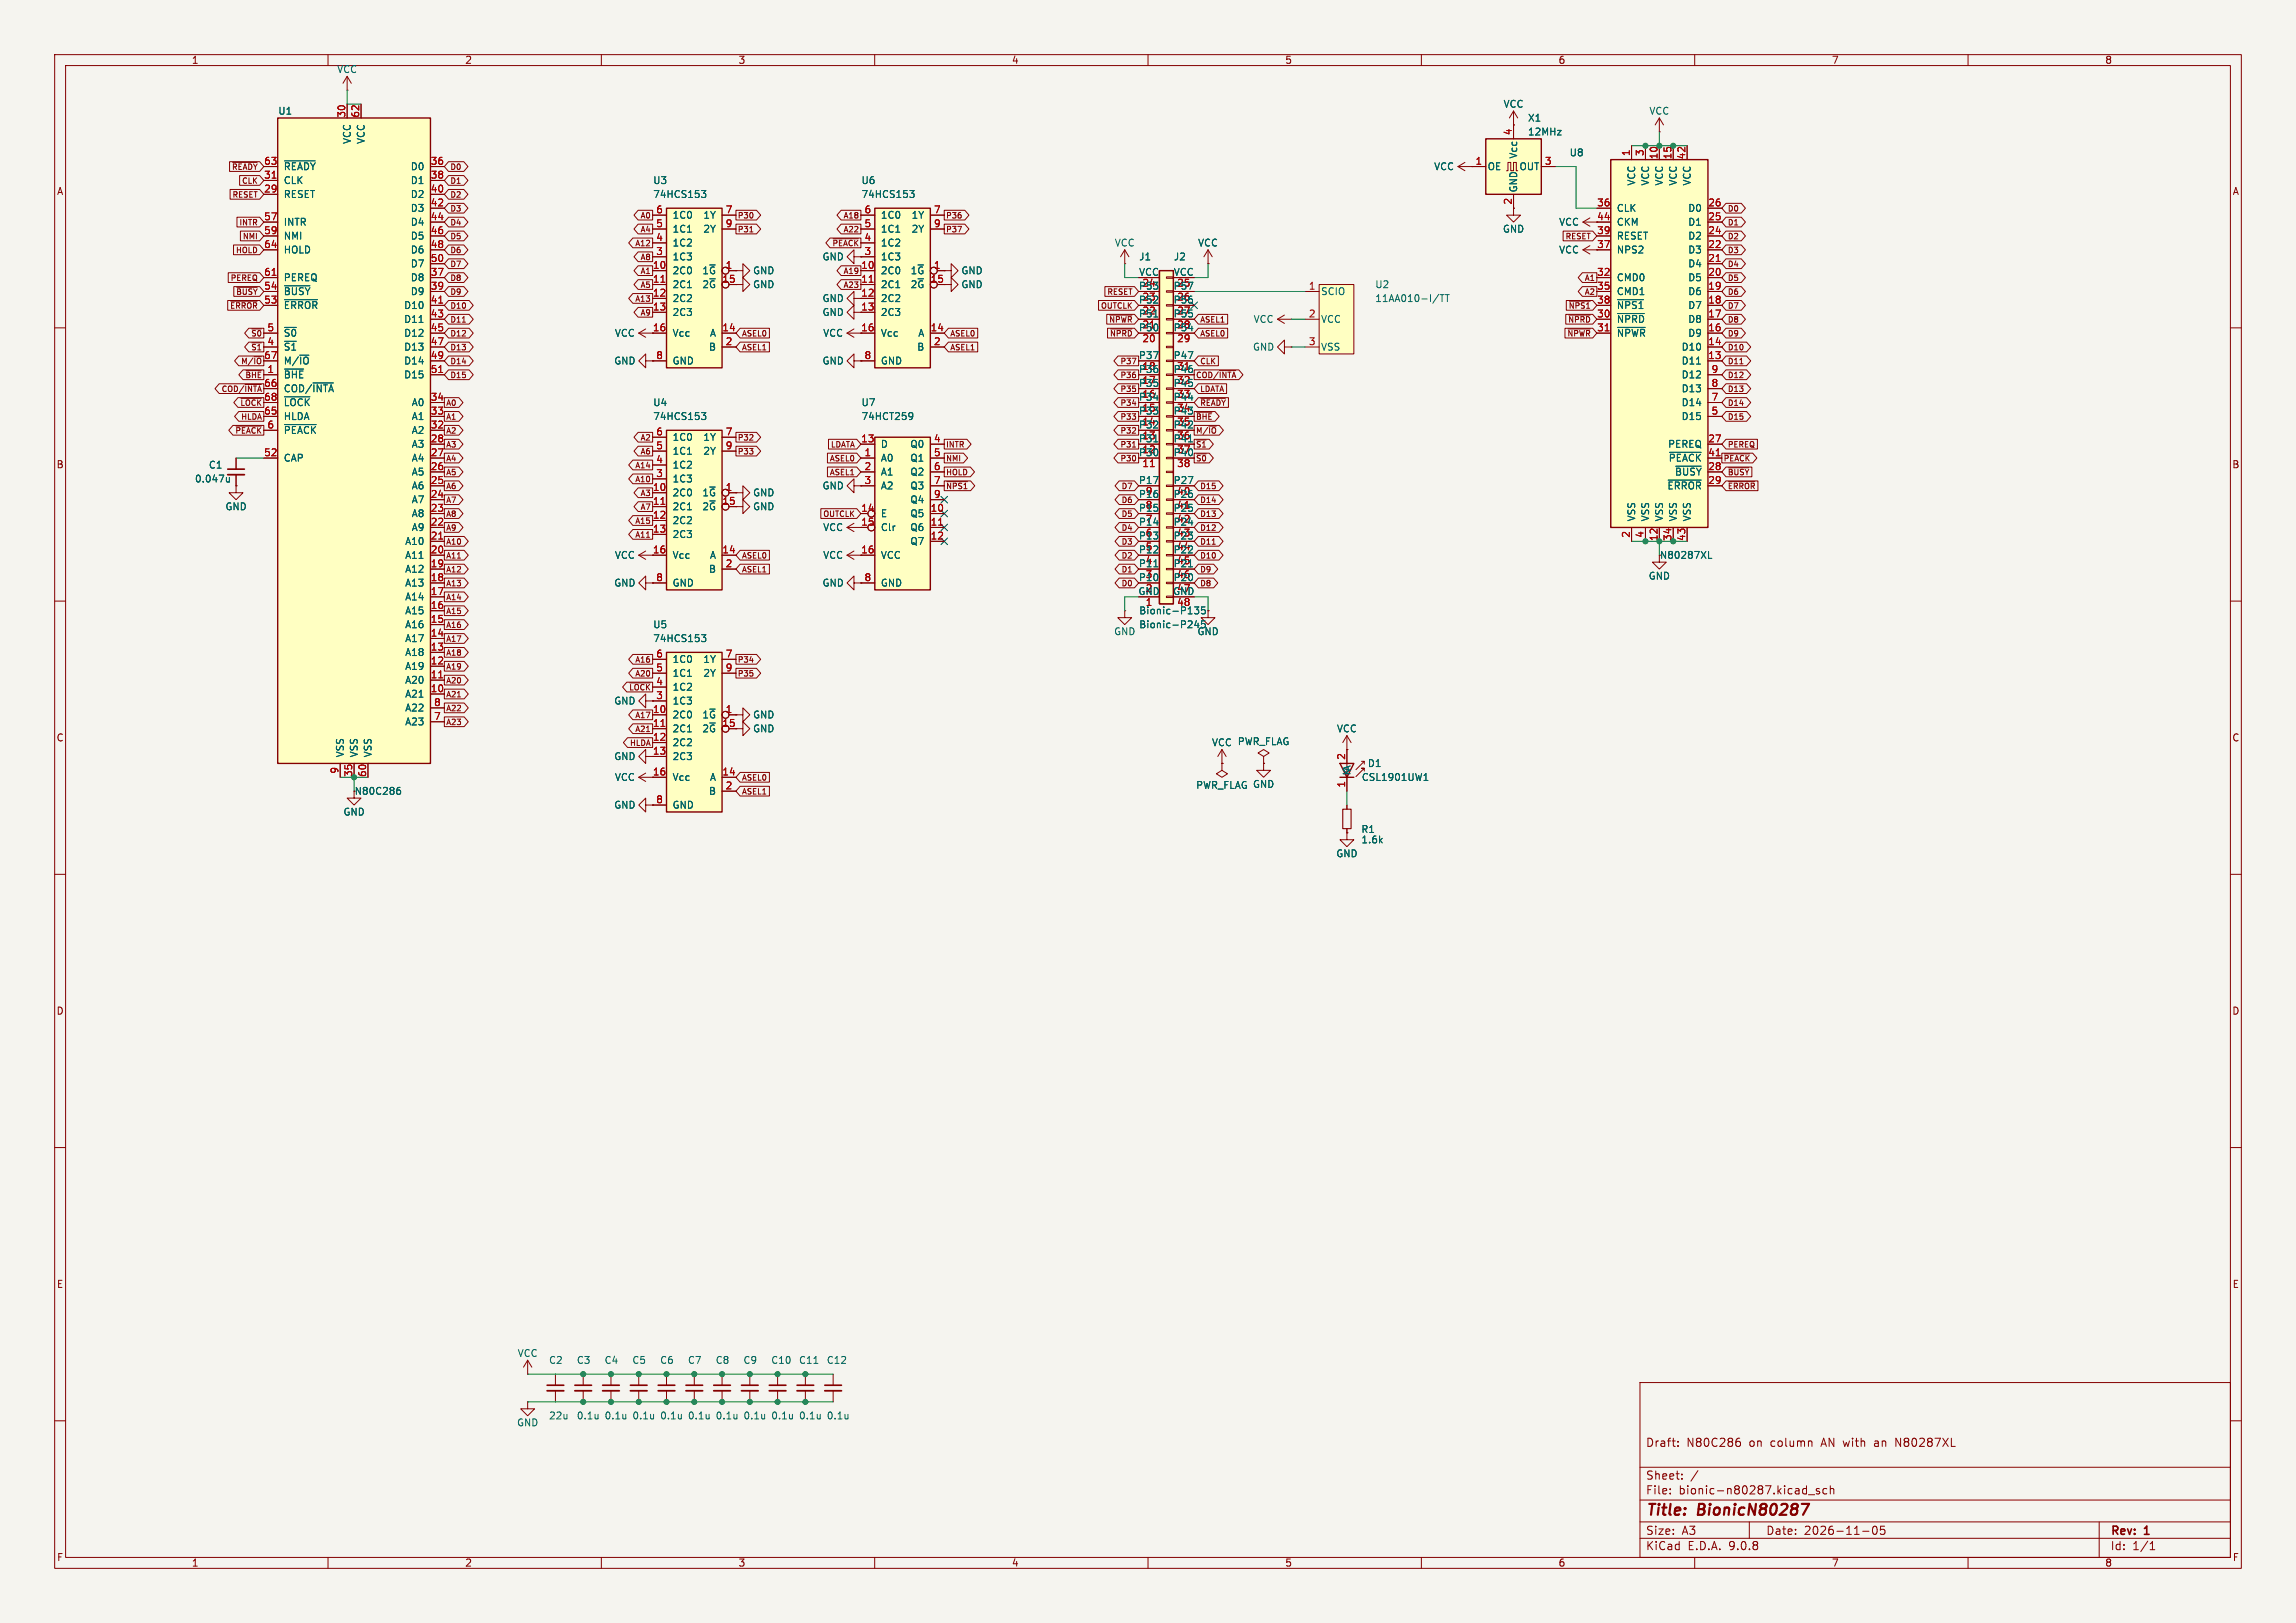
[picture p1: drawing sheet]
<svg xmlns="http://www.w3.org/2000/svg" width="420mm" height="297mm" viewBox="0 0 420 297" stroke-linecap="round" stroke-linejoin="round" font-family="sans-serif">
<defs><g id="words">
<g font-size="2.8" fill="#840000">
<text x="301" y="277.9">Title:</text>
<text x="310.6" y="277.9">BionicN80287</text>
</g>
<g font-size="2.1" fill="#840000">
<text x="301" y="265">Draft:</text>
<text x="308.5" y="265">N80C286</text>
<text x="320" y="265">on</text>
<text x="324" y="265">column</text>
<text x="333.5" y="265">AN with</text>
<text x="343.4" y="265">an</text>
<text x="347.4" y="265">N80287XL</text>
<text x="301" y="273.7">File:</text>
<text x="301" y="271">Sheet:</text>
<text x="307.1" y="273.7">bionic-n80287.kicad_sch</text>
<text x="301" y="281.1">Size:</text>
<text x="307.6" y="281.1">A3</text>
<text x="323" y="281.1">Date:</text>
<text x="330" y="281.1">2026-11-05</text>
<text x="386" y="281.3">Rev:</text>
<text x="392.4" y="281.3">1</text>
<text x="301" y="283.9">KiCad</text>
<text x="308.7" y="283.9">E.D.A.</text>
<text x="316.3" y="283.9">9.0.8</text>
<text x="386" y="283.9">Id:</text>
<text x="390.1" y="283.9">1/1</text>
</g>
<g font-size="1.8" fill="#840000">
<text x="35" y="11.9">1</text>
<text x="85" y="11.9">2</text>
<text x="135" y="11.9">3</text>
<text x="185" y="11.9">4</text>
<text x="235" y="11.9">5</text>
<text x="285" y="11.9">6</text>
<text x="335" y="11.9">7</text>
<text x="385" y="11.9">8</text>
<text x="10.3" y="35.9">A</text>
<text x="408.3" y="35.9">A</text>
<text x="276.6" y="37.5" transform="rotate(-90 276.6 37.5)">2</text>
<text x="292.1" y="40.4">44</text>
<text x="292.1" y="45.5">37</text>
<text x="10.3" y="85.9">B</text>
<text x="408.2" y="85.9">B</text>
<text x="157.4" y="96.3">15</text>
<text x="157.4" y="101.3">16</text>
<text x="10.3" y="135.9">C</text>
<text x="408.2" y="135.9">C</text>
<text x="119.3" y="138.2">13</text>
<text x="119.3" y="142">16</text>
<text x="64.8" y="145.6">N80C286</text>
<text x="10.3" y="185.9">D</text>
<text x="408.2" y="185.9">D</text>
<text x="10.3" y="235.9">E</text>
<text x="408.3" y="235.9">E</text>
<text x="10.3" y="285.9">F</text>
<text x="35" y="286.9">1</text>
<text x="85" y="286.9">2</text>
<text x="135" y="286.9">3</text>
<text x="185" y="286.9">4</text>
<text x="235" y="286.9">5</text>
<text x="285" y="286.9">6</text>
<text x="335" y="286.9">7</text>
<text x="385" y="286.9">8</text>
<text x="408.3" y="285.9">F</text>
</g>
<g font-size="1.8" fill="#006464">
<text x="61.6" y="13.6">VCC</text>
<text x="50.8" y="21.2">U1</text>
<text x="274.9" y="19.9">VCC</text>
<text x="279.4" y="22.5">X1</text>
<text x="301.6" y="21.2">VCC</text>
<text x="64.4" y="26.4" transform="rotate(-90 64.4 26.4)">VCC</text>
<text x="66.9" y="26.4" transform="rotate(-90 66.9 26.4)">VCC</text>
<text x="277.7" y="29.1" transform="rotate(-90 277.7 29.1)">Vcc</text>
<text x="279.4" y="25">12MHz</text>
<text x="287" y="28.8">U8</text>
<text x="51.8" y="31.3">~{READY}</text>
<text x="51.8" y="33.9">CLK</text>
<text x="75" y="31.3">D0</text>
<text x="75" y="33.9">D1</text>
<text x="119.4" y="33.9">U3</text>
<text x="157.5" y="33.9">U6</text>
<text x="262.2" y="31.3">VCC</text>
<text x="272" y="31.3">OE</text>
<text x="277.7" y="35.3" transform="rotate(-90 277.7 35.3)">GND</text>
<text x="277.9" y="31.3">OUT</text>
<text x="299.3" y="34.1" transform="rotate(-90 299.3 34.1)">VCC</text>
<text x="301.9" y="34.1" transform="rotate(-90 301.9 34.1)">VCC</text>
<text x="304.4" y="34.1" transform="rotate(-90 304.4 34.1)">VCC</text>
<text x="306.9" y="34.1" transform="rotate(-90 306.9 34.1)">VCC</text>
<text x="309.5" y="34.1" transform="rotate(-90 309.5 34.1)">VCC</text>
<text x="51.8" y="36.4">RESET</text>
<text x="51.8" y="41.5">INTR</text>
<text x="75" y="36.4">D2</text>
<text x="75" y="39">D3</text>
<text x="75" y="41.5">D4</text>
<text x="119.4" y="36.4">74HCS153</text>
<text x="122.9" y="40.2">1C0</text>
<text x="128.6" y="40.2">1Y</text>
<text x="157.5" y="36.4">74HCS153</text>
<text x="161" y="40.2">1C0</text>
<text x="166.7" y="40.2">1Y</text>
<text x="285.1" y="41.5">VCC</text>
<text x="295.7" y="39">CLK</text>
<text x="295.7" y="41.5">CKM</text>
<text x="308.7" y="39">D0</text>
<text x="308.7" y="41.5">D1</text>
<text x="51.8" y="44">NMI</text>
<text x="51.8" y="46.6">HOLD</text>
<text x="75" y="44">D5</text>
<text x="75" y="46.6">D6</text>
<text x="122.9" y="42.8">1C1</text>
<text x="122.9" y="45.3">1C2</text>
<text x="122.9" y="47.9">1C3</text>
<text x="128.6" y="42.8">2Y</text>
<text x="150.4" y="47.9">GND</text>
<text x="161" y="42.8">1C1</text>
<text x="161" y="45.3">1C2</text>
<text x="161" y="47.9">1C3</text>
<text x="166.7" y="42.8">2Y</text>
<text x="203.8" y="45.3">VCC</text>
<text x="208.3" y="47.9">J1</text>
<text x="214.6" y="47.9">J2</text>
<text x="219.1" y="45.3">VCC</text>
<text x="274.8" y="42.8">GND</text>
<text x="285.1" y="46.6">VCC</text>
<text x="295.7" y="44">RESET</text>
<text x="295.7" y="46.6">NPS2</text>
<text x="308.7" y="44">D2</text>
<text x="308.7" y="46.6">D3</text>
<text x="51.8" y="51.7">PEREQ</text>
<text x="75" y="49.1">D7</text>
<text x="75" y="51.7">D8</text>
<text x="122.9" y="50.4">2C0</text>
<text x="122.9" y="52.9">2C1</text>
<text x="128.4" y="50.4">1~{G}</text>
<text x="128.4" y="52.9">2~{G}</text>
<text x="137.7" y="50.4">GND</text>
<text x="137.7" y="52.9">GND</text>
<text x="161" y="50.4">2C0</text>
<text x="161" y="52.9">2C1</text>
<text x="166.5" y="50.4">1~{G}</text>
<text x="166.5" y="52.9">2~{G}</text>
<text x="175.8" y="50.4">GND</text>
<text x="175.8" y="52.9">GND</text>
<text x="208.2" y="53.1">P53</text>
<text x="208.3" y="50.5">VCC</text>
<text x="208.9" y="52.8">24</text>
<text x="214.6" y="53.1">P57</text>
<text x="214.6" y="50.5">VCC</text>
<text x="215.2" y="52.8">25</text>
<text x="251.5" y="52.9">U2</text>
<text x="295.7" y="51.7">CMD0</text>
<text x="308.7" y="49.1">D4</text>
<text x="308.7" y="51.7">D5</text>
<text x="51.8" y="54.2">~{BUSY}</text>
<text x="51.8" y="56.7">~{ERROR}</text>
<text x="73.8" y="56.7">D10</text>
<text x="73.8" y="59.3">D11</text>
<text x="75" y="54.2">D9</text>
<text x="122.9" y="55.5">2C2</text>
<text x="122.9" y="58">2C3</text>
<text x="150.4" y="58">GND</text>
<text x="150.4" y="55.5">GND</text>
<text x="161" y="55.5">2C2</text>
<text x="161" y="58">2C3</text>
<text x="208.2" y="55.6">P52</text>
<text x="208.2" y="58.2">P51</text>
<text x="208.9" y="55.3">23</text>
<text x="208.9" y="57.9">22</text>
<text x="214.6" y="55.6">P56</text>
<text x="214.6" y="58.2">P55</text>
<text x="215.2" y="55.3">26</text>
<text x="215.2" y="57.9">27</text>
<text x="229.2" y="59.3">VCC</text>
<text x="241.6" y="54.2">SCIO</text>
<text x="241.6" y="59.3">VCC</text>
<text x="251.5" y="55.5">11AA010-I/TT</text>
<text x="295.7" y="54.2">CMD1</text>
<text x="295.7" y="56.7">~{NPS1}</text>
<text x="295.7" y="59.3">~{NPRD}</text>
<text x="308.7" y="54.2">D6</text>
<text x="308.7" y="56.7">D7</text>
<text x="308.7" y="59.3">D8</text>
<text x="51.8" y="61.8">~{S0}</text>
<text x="51.8" y="64.4">~{S1}</text>
<text x="73.8" y="61.8">D12</text>
<text x="73.8" y="64.4">D13</text>
<text x="112.4" y="61.8">VCC</text>
<text x="122.9" y="61.8">Vcc</text>
<text x="129.6" y="64.4">B</text>
<text x="129.8" y="61.8">A</text>
<text x="150.5" y="61.8">VCC</text>
<text x="161" y="61.8">Vcc</text>
<text x="167.7" y="64.4">B</text>
<text x="167.9" y="61.8">A</text>
<text x="208.2" y="60.7">P50</text>
<text x="208.2" y="65.8">P37</text>
<text x="208.9" y="60.4">21</text>
<text x="214.6" y="60.7">P54</text>
<text x="214.6" y="65.8">P47</text>
<text x="215.2" y="60.4">28</text>
<text x="229.1" y="64.4">GND</text>
<text x="241.6" y="64.4">VSS</text>
<text x="295.7" y="61.8">~{NPWR}</text>
<text x="307.5" y="64.4">D10</text>
<text x="308.7" y="61.8">D9</text>
<text x="51.8" y="66.9">M/~{IO}</text>
<text x="51.8" y="69.4">~{BHE}</text>
<text x="51.8" y="72">COD/~{INTA}</text>
<text x="73.8" y="66.9">D14</text>
<text x="73.8" y="69.4">D15</text>
<text x="112.3" y="66.9">GND</text>
<text x="122.9" y="66.9">GND</text>
<text x="150.4" y="66.9">GND</text>
<text x="161" y="66.9">GND</text>
<text x="208.2" y="68.3">P36</text>
<text x="208.2" y="70.9">P35</text>
<text x="208.9" y="68">18</text>
<text x="208.9" y="70.6">17</text>
<text x="214.6" y="68.3">P46</text>
<text x="214.6" y="70.9">P45</text>
<text x="215.2" y="68">31</text>
<text x="215.2" y="70.6">32</text>
<text x="307.5" y="66.9">D11</text>
<text x="307.5" y="69.4">D12</text>
<text x="307.5" y="72">D13</text>
<text x="51.8" y="74.5">~{LOCK}</text>
<text x="51.8" y="77.1">HLDA</text>
<text x="75.2" y="74.5">A0</text>
<text x="75.2" y="77.1">A1</text>
<text x="119.4" y="77.1">74HCS153</text>
<text x="119.4" y="74.5">U4</text>
<text x="157.5" y="74.5">U7</text>
<text x="157.5" y="77.1">74HCT259</text>
<text x="208.2" y="73.4">P34</text>
<text x="208.2" y="75.9">P33</text>
<text x="208.9" y="73.1">16</text>
<text x="208.9" y="75.6">15</text>
<text x="214.6" y="73.4">P44</text>
<text x="214.6" y="75.9">P43</text>
<text x="215.2" y="73.1">33</text>
<text x="215.2" y="75.6">34</text>
<text x="307.5" y="74.5">D14</text>
<text x="307.5" y="77.1">D15</text>
<text x="51.8" y="79.6">~{PEACK}</text>
<text x="75.2" y="79.6">A2</text>
<text x="75.2" y="82.1">A3</text>
<text x="122.9" y="80.9">1C0</text>
<text x="122.9" y="83.4">1C1</text>
<text x="128.6" y="80.9">1Y</text>
<text x="128.6" y="83.4">2Y</text>
<text x="161" y="82.1">D</text>
<text x="166.4" y="82.1">Q0</text>
<text x="208.2" y="78.5">P32</text>
<text x="208.2" y="81">P31</text>
<text x="208.2" y="83.6">P30</text>
<text x="208.9" y="78.2">14</text>
<text x="208.9" y="80.7">13</text>
<text x="208.9" y="83.3">12</text>
<text x="214.6" y="78.5">P42</text>
<text x="214.6" y="81">P41</text>
<text x="214.6" y="83.6">P40</text>
<text x="215.2" y="78.2">35</text>
<text x="215.2" y="80.7">36</text>
<text x="215.2" y="83.3">37</text>
<text x="305" y="82.1">PEREQ</text>
<text x="35.6" y="88.5">0.047u</text>
<text x="38.1" y="86">C1</text>
<text x="51.8" y="84.7">CAP</text>
<text x="75.2" y="84.7">A4</text>
<text x="75.2" y="87.2">A5</text>
<text x="75.2" y="89.8">A6</text>
<text x="122.9" y="86">1C2</text>
<text x="122.9" y="88.5">1C3</text>
<text x="150.4" y="89.8">GND</text>
<text x="161" y="84.7">A0</text>
<text x="161" y="87.2">A1</text>
<text x="161" y="89.8">A2</text>
<text x="166.4" y="84.7">Q1</text>
<text x="166.4" y="87.2">Q2</text>
<text x="166.4" y="89.8">Q3</text>
<text x="208.2" y="88.6">P17</text>
<text x="214.6" y="88.6">P27</text>
<text x="304.9" y="89.8">~{ERROR}</text>
<text x="305.2" y="84.7">~{PEACK}</text>
<text x="306.3" y="87.2">~{BUSY}</text>
<text x="41.1" y="93.6">GND</text>
<text x="75.2" y="92.3">A7</text>
<text x="75.2" y="94.8">A8</text>
<text x="122.9" y="91">2C0</text>
<text x="122.9" y="93.6">2C1</text>
<text x="128.4" y="91">1~{G}</text>
<text x="128.4" y="93.6">2~{G}</text>
<text x="137.7" y="93.6">GND</text>
<text x="137.7" y="91">GND</text>
<text x="161" y="94.8">E</text>
<text x="166.4" y="92.3">Q4</text>
<text x="166.4" y="94.8">Q5</text>
<text x="208.2" y="91.2">P16</text>
<text x="208.2" y="93.7">P15</text>
<text x="209.5" y="90.9">9</text>
<text x="209.5" y="93.4">8</text>
<text x="209.5" y="96">7</text>
<text x="214.6" y="91.2">P26</text>
<text x="214.6" y="93.7">P25</text>
<text x="215.2" y="90.9">40</text>
<text x="215.2" y="93.4">41</text>
<text x="215.2" y="96">42</text>
<text x="299.3" y="95.5" transform="rotate(-90 299.3 95.5)">VSS</text>
<text x="301.9" y="95.5" transform="rotate(-90 301.9 95.5)">VSS</text>
<text x="304.4" y="95.5" transform="rotate(-90 304.4 95.5)">VSS</text>
<text x="306.9" y="95.5" transform="rotate(-90 306.9 95.5)">VSS</text>
<text x="309.5" y="95.5" transform="rotate(-90 309.5 95.5)">VSS</text>
<text x="74" y="99.9">A10</text>
<text x="75.2" y="97.4">A9</text>
<text x="122.9" y="96.1">2C2</text>
<text x="122.9" y="98.7">2C3</text>
<text x="150.5" y="97.4">VCC</text>
<text x="161" y="97.4">Clr</text>
<text x="166.4" y="97.4">Q6</text>
<text x="166.4" y="99.9">Q7</text>
<text x="208.2" y="96.3">P14</text>
<text x="208.2" y="98.8">P13</text>
<text x="208.2" y="101.3">P12</text>
<text x="209.5" y="98.5">6</text>
<text x="209.5" y="101">5</text>
<text x="214.6" y="96.3">P24</text>
<text x="214.6" y="98.8">P23</text>
<text x="214.6" y="101.3">P22</text>
<text x="215.2" y="98.5">43</text>
<text x="215.2" y="101">44</text>
<text x="74" y="102.5">A11</text>
<text x="74" y="105">A12</text>
<text x="74" y="107.5">A13</text>
<text x="112.3" y="107.5">GND</text>
<text x="112.4" y="102.5">VCC</text>
<text x="122.9" y="102.5">Vcc</text>
<text x="122.9" y="107.5">GND</text>
<text x="129.6" y="105">B</text>
<text x="129.8" y="102.5">A</text>
<text x="150.4" y="107.5">GND</text>
<text x="150.5" y="102.5">VCC</text>
<text x="161" y="102.5">VCC</text>
<text x="161" y="107.5">GND</text>
<text x="208.2" y="103.9">P11</text>
<text x="208.2" y="106.4">P10</text>
<text x="209.5" y="103.6">4</text>
<text x="209.5" y="106.1">3</text>
<text x="214.6" y="103.9">P21</text>
<text x="214.6" y="106.4">P20</text>
<text x="215.2" y="103.6">45</text>
<text x="215.2" y="106.1">46</text>
<text x="301.5" y="106.3">GND</text>
<text x="303.5" y="102.5">N80287XL</text>
<text x="74" y="110.1">A14</text>
<text x="74" y="112.6">A15</text>
<text x="208.1" y="109">GND</text>
<text x="208.3" y="112.6">Bionic-P135</text>
<text x="209.5" y="108.7">2</text>
<text x="214.5" y="109">GND</text>
<text x="215.2" y="108.7">47</text>
<text x="74" y="115.2">A16</text>
<text x="74" y="117.7">A17</text>
<text x="119.4" y="117.7">74HCS153</text>
<text x="119.4" y="115.2">U5</text>
<text x="203.7" y="116.4">GND</text>
<text x="208.3" y="115.2">Bionic-P245</text>
<text x="218.9" y="116.4">GND</text>
<text x="74" y="120.2">A18</text>
<text x="74" y="122.8">A19</text>
<text x="74" y="125.3">A20</text>
<text x="122.9" y="121.5">1C0</text>
<text x="122.9" y="124.1">1C1</text>
<text x="128.6" y="121.5">1Y</text>
<text x="128.6" y="124.1">2Y</text>
<text x="74" y="127.9">A21</text>
<text x="74" y="130.4">A22</text>
<text x="112.3" y="129.1">GND</text>
<text x="122.9" y="126.6">1C2</text>
<text x="122.9" y="129.1">1C3</text>
<text x="122.9" y="131.7">2C0</text>
<text x="128.4" y="131.7">1~{G}</text>
<text x="137.7" y="131.7">GND</text>
<text x="74" y="132.9">A23</text>
<text x="122.9" y="134.2">2C1</text>
<text x="122.9" y="136.8">2C2</text>
<text x="128.4" y="134.2">2~{G}</text>
<text x="137.7" y="134.2">GND</text>
<text x="221.6" y="136.8">VCC PWR_FLAG</text>
<text x="244.5" y="134.2">VCC</text>
<text x="63.1" y="138.7" transform="rotate(-90 63.1 138.7)">VSS</text>
<text x="65.6" y="138.7" transform="rotate(-90 65.6 138.7)">VSS</text>
<text x="68.2" y="138.7" transform="rotate(-90 68.2 138.7)">VSS</text>
<text x="112.3" y="139.3">GND</text>
<text x="112.4" y="143.1">VCC</text>
<text x="122.9" y="139.3">2C3</text>
<text x="122.9" y="143.1">Vcc</text>
<text x="129.8" y="143.1">A</text>
<text x="247.2" y="142" transform="rotate(-90 247.2 142)">KA</text>
<text x="249" y="143.1">CSL1901UW1</text>
<text x="250.1" y="140.6">D1</text>
<text x="62.7" y="149.5">GND</text>
<text x="112.3" y="148.2">GND</text>
<text x="122.9" y="148.2">GND</text>
<text x="129.6" y="145.6">B</text>
<text x="218.7" y="144.6">PWR_FLAG GND</text>
<text x="248.9" y="152.6">R1</text>
<text x="248.9" y="154.5">1.6k</text>
<text x="244.3" y="157.1">GND</text>
<text x="94.6" y="248.5">VCC</text>
<text x="100.3" y="249.8">C2</text>
<text x="105.4" y="249.8">C3</text>
<text x="110.5" y="249.8">C4</text>
<text x="115.6" y="249.8">C5</text>
<text x="120.7" y="249.8">C6</text>
<text x="125.7" y="249.8">C7</text>
<text x="130.8" y="249.8">C8</text>
<text x="135.9" y="249.8">C9</text>
<text x="141" y="249.8">C10</text>
<text x="146.1" y="249.8">C11</text>
<text x="151.1" y="249.8">C12</text>
<text x="94.5" y="261.2">GND</text>
<text x="100.3" y="259.9">22u</text>
<text x="105.4" y="259.9">0.1u</text>
<text x="110.5" y="259.9">0.1u</text>
<text x="115.6" y="259.9">0.1u</text>
<text x="120.7" y="259.9">0.1u</text>
<text x="125.7" y="259.9">0.1u</text>
<text x="130.8" y="259.9">0.1u</text>
<text x="135.9" y="259.9">0.1u</text>
<text x="141" y="259.9">0.1u</text>
<text x="146.1" y="259.9">0.1u</text>
<text x="151.1" y="259.9">0.1u</text>
</g>
<g font-size="1.8" fill="#a90000">
<text x="63.2" y="21.6" transform="rotate(-90 63.2 21.6)">30</text>
<text x="65.8" y="21.6" transform="rotate(-90 65.8 21.6)">62</text>
<text x="276.6" y="24.8" transform="rotate(-90 276.6 24.8)">4</text>
<text x="298.2" y="28.6" transform="rotate(-90 298.2 28.6)">1</text>
<text x="300.7" y="28.6" transform="rotate(-90 300.7 28.6)">3</text>
<text x="303.3" y="29.3" transform="rotate(-90 303.3 29.3)">10</text>
<text x="305.8" y="29.3" transform="rotate(-90 305.8 29.3)">15</text>
<text x="308.4" y="29.3" transform="rotate(-90 308.4 29.3)">42</text>
<text x="48.2" y="30.2">63</text>
<text x="48.2" y="32.8">31</text>
<text x="48.2" y="35.3">29</text>
<text x="78.7" y="30.2">36</text>
<text x="78.7" y="32.8">38</text>
<text x="78.7" y="35.3">40</text>
<text x="269.8" y="30.2">1</text>
<text x="282.5" y="30.2">3</text>
<text x="48.2" y="40.4">57</text>
<text x="78.7" y="37.8">42</text>
<text x="78.7" y="40.4">44</text>
<text x="119.9" y="39.1">6</text>
<text x="119.9" y="41.7">5</text>
<text x="132.6" y="39.1">7</text>
<text x="132.6" y="41.7">9</text>
<text x="158" y="39.1">6</text>
<text x="158" y="41.7">5</text>
<text x="170.7" y="39.1">7</text>
<text x="170.7" y="41.7">9</text>
<text x="292.1" y="37.8">36</text>
<text x="312.4" y="37.8">26</text>
<text x="312.4" y="40.4">25</text>
<text x="48.2" y="42.9">59</text>
<text x="48.2" y="45.5">64</text>
<text x="78.7" y="42.9">46</text>
<text x="78.7" y="45.5">48</text>
<text x="119.9" y="44.2">4</text>
<text x="119.9" y="46.7">3</text>
<text x="158" y="44.2">4</text>
<text x="158" y="46.7">3</text>
<text x="292.1" y="42.9">39</text>
<text x="312.4" y="42.9">24</text>
<text x="312.4" y="45.5">22</text>
<text x="48.2" y="50.5">61</text>
<text x="48.2" y="53.1">54</text>
<text x="78.7" y="48">50</text>
<text x="78.7" y="50.5">37</text>
<text x="78.7" y="53.1">39</text>
<text x="119.3" y="49.3">10</text>
<text x="119.3" y="51.8">11</text>
<text x="132" y="51.8">15</text>
<text x="132.6" y="49.3">1</text>
<text x="157.4" y="49.3">10</text>
<text x="157.4" y="51.8">11</text>
<text x="170.1" y="51.8">15</text>
<text x="170.7" y="49.3">1</text>
<text x="239.3" y="53.1">1</text>
<text x="292.1" y="50.5">32</text>
<text x="292.1" y="53.1">35</text>
<text x="312.4" y="48">21</text>
<text x="312.4" y="50.5">20</text>
<text x="312.4" y="53.1">19</text>
<text x="48.2" y="55.6">53</text>
<text x="78.7" y="55.6">41</text>
<text x="78.7" y="58.2">43</text>
<text x="119.3" y="54.4">12</text>
<text x="119.3" y="56.9">13</text>
<text x="157.4" y="54.4">12</text>
<text x="157.4" y="56.9">13</text>
<text x="239.3" y="58.2">2</text>
<text x="292.1" y="55.6">38</text>
<text x="292.1" y="58.2">30</text>
<text x="312.4" y="55.6">18</text>
<text x="312.4" y="58.2">17</text>
<text x="48.2" y="65.8">67</text>
<text x="48.8" y="60.7">5</text>
<text x="48.8" y="63.2">4</text>
<text x="78.7" y="60.7">45</text>
<text x="78.7" y="63.2">47</text>
<text x="78.7" y="65.8">49</text>
<text x="119.3" y="60.7">16</text>
<text x="119.9" y="65.8">8</text>
<text x="132" y="60.7">14</text>
<text x="132.6" y="63.2">2</text>
<text x="157.4" y="60.7">16</text>
<text x="158" y="65.8">8</text>
<text x="170.1" y="60.7">14</text>
<text x="170.7" y="63.2">2</text>
<text x="208.9" y="62.9">20</text>
<text x="215.2" y="62.9">29</text>
<text x="239.3" y="63.2">3</text>
<text x="292.1" y="60.7">31</text>
<text x="312.4" y="60.7">16</text>
<text x="312.4" y="63.2">14</text>
<text x="312.4" y="65.8">13</text>
<text x="48.2" y="70.9">66</text>
<text x="48.8" y="68.3">1</text>
<text x="78.7" y="68.3">51</text>
<text x="313" y="68.3">9</text>
<text x="313" y="70.9">8</text>
<text x="48.2" y="73.4">68</text>
<text x="48.2" y="75.9">65</text>
<text x="78.7" y="73.4">34</text>
<text x="78.7" y="75.9">33</text>
<text x="313" y="73.4">7</text>
<text x="313" y="75.9">5</text>
<text x="48.2" y="83.6">52</text>
<text x="48.8" y="78.5">6</text>
<text x="78.7" y="78.5">32</text>
<text x="78.7" y="81">28</text>
<text x="78.7" y="83.6">27</text>
<text x="119.9" y="79.8">6</text>
<text x="119.9" y="82.3">5</text>
<text x="132.6" y="79.8">7</text>
<text x="132.6" y="82.3">9</text>
<text x="157.4" y="81">13</text>
<text x="158" y="83.6">1</text>
<text x="170.7" y="81">4</text>
<text x="170.7" y="83.6">5</text>
<text x="312.4" y="81">27</text>
<text x="312.4" y="83.6">41</text>
<text x="78.7" y="86.1">26</text>
<text x="78.7" y="88.6">25</text>
<text x="119.3" y="89.9">10</text>
<text x="119.9" y="84.8">4</text>
<text x="119.9" y="87.4">3</text>
<text x="132.6" y="89.9">1</text>
<text x="158" y="86.1">2</text>
<text x="158" y="88.6">3</text>
<text x="170.7" y="86.1">6</text>
<text x="170.7" y="88.6">7</text>
<text x="208.9" y="85.8">11</text>
<text x="215.2" y="85.8">38</text>
<text x="312.4" y="86.1">28</text>
<text x="312.4" y="88.6">29</text>
<text x="78.7" y="91.2">24</text>
<text x="78.7" y="93.7">23</text>
<text x="119.3" y="92.5">11</text>
<text x="119.3" y="95">12</text>
<text x="132" y="92.5">15</text>
<text x="157.4" y="93.7">14</text>
<text x="170.1" y="93.7">10</text>
<text x="170.7" y="91.2">9</text>
<text x="78.7" y="96.3">22</text>
<text x="78.7" y="98.8">21</text>
<text x="78.7" y="101.3">20</text>
<text x="119.3" y="97.5">13</text>
<text x="119.3" y="101.3">16</text>
<text x="132" y="101.3">14</text>
<text x="170.1" y="96.3">11</text>
<text x="170.1" y="98.8">12</text>
<text x="298.2" y="98.5" transform="rotate(-90 298.2 98.5)">2</text>
<text x="300.7" y="98.5" transform="rotate(-90 300.7 98.5)">4</text>
<text x="303.3" y="99.1" transform="rotate(-90 303.3 99.1)">12</text>
<text x="305.8" y="99.1" transform="rotate(-90 305.8 99.1)">34</text>
<text x="308.4" y="99.1" transform="rotate(-90 308.4 99.1)">43</text>
<text x="78.7" y="103.9">19</text>
<text x="78.7" y="106.4">18</text>
<text x="119.9" y="106.4">8</text>
<text x="132.6" y="103.9">2</text>
<text x="158" y="106.4">8</text>
<text x="78.7" y="109">17</text>
<text x="78.7" y="111.5">16</text>
<text x="209.5" y="111.2">1</text>
<text x="215.2" y="111.2">48</text>
<text x="78.7" y="114">15</text>
<text x="78.7" y="116.6">14</text>
<text x="78.7" y="119.1">13</text>
<text x="78.7" y="121.7">12</text>
<text x="78.7" y="124.2">11</text>
<text x="119.9" y="120.4">6</text>
<text x="119.9" y="122.9">5</text>
<text x="119.9" y="125.5">4</text>
<text x="132.6" y="120.4">7</text>
<text x="132.6" y="122.9">9</text>
<text x="78.7" y="126.7">10</text>
<text x="79.3" y="129.3">8</text>
<text x="79.3" y="131.8">7</text>
<text x="119.3" y="130.6">10</text>
<text x="119.9" y="128">3</text>
<text x="132.6" y="130.6">1</text>
<text x="119.3" y="133.1">11</text>
<text x="119.3" y="135.6">12</text>
<text x="132" y="133.1">15</text>
<text x="62" y="141.7" transform="rotate(-90 62 141.7)">9</text>
<text x="64.5" y="142.3" transform="rotate(-90 64.5 142.3)">35</text>
<text x="67.1" y="142.3" transform="rotate(-90 67.1 142.3)">60</text>
<text x="132" y="142">14</text>
<text x="246.1" y="139.1" transform="rotate(-90 246.1 139.1)">2</text>
<text x="119.9" y="147.1">8</text>
<text x="132.6" y="144.5">2</text>
<text x="246.1" y="144.2" transform="rotate(-90 246.1 144.2)">1</text>
</g>
<g font-size="1.4" fill="#840000">
<text x="42.3" y="31.3">~{READY}</text>
<text x="44.1" y="33.8">CLK</text>
<text x="82.3" y="33.8">D1</text>
<text x="82.3" y="31.3">D0</text>
<text x="42.4" y="36.4">RESET</text>
<text x="43.7" y="41.4">INTR</text>
<text x="82.3" y="41.4">D4</text>
<text x="82.3" y="38.9">D3</text>
<text x="82.3" y="36.4">D2</text>
<text x="117" y="40.2">A0</text>
<text x="134.9" y="40.2">P30</text>
<text x="154.2" y="40.2">A18</text>
<text x="173" y="40.2">P36</text>
<text x="316" y="41.4">D1</text>
<text x="316" y="38.9">D0</text>
<text x="43" y="46.5">HOLD</text>
<text x="44.3" y="44">NMI</text>
<text x="82.3" y="46.5">D6</text>
<text x="82.3" y="44">D5</text>
<text x="116.1" y="45.3">A12</text>
<text x="117" y="47.8">A8</text>
<text x="117" y="42.7">A4</text>
<text x="134.9" y="42.7">P31</text>
<text x="152.1" y="45.3">~{PEACK}</text>
<text x="154.2" y="42.7">A22</text>
<text x="173" y="42.7">P37</text>
<text x="286.2" y="44">RESET</text>
<text x="316" y="46.5">D3</text>
<text x="316" y="44">D2</text>
<text x="42.1" y="51.6">PEREQ</text>
<text x="82.3" y="51.6">D8</text>
<text x="82.3" y="49.1">D7</text>
<text x="117" y="52.9">A5</text>
<text x="117" y="50.3">A1</text>
<text x="154.2" y="52.9">A23</text>
<text x="154.2" y="50.3">A19</text>
<text x="289.8" y="51.6">A1</text>
<text x="316" y="51.6">D5</text>
<text x="316" y="49.1">D4</text>
<text x="42" y="56.7">~{ERROR}</text>
<text x="43.1" y="54.1">~{BUSY}</text>
<text x="82.3" y="54.1">D9</text>
<text x="82.3" y="56.7">D10</text>
<text x="82.3" y="59.2">D11</text>
<text x="116.1" y="55.4">A13</text>
<text x="117" y="58">A9</text>
<text x="201.3" y="56.7">OUTCLK</text>
<text x="202.4" y="54.1">RESET</text>
<text x="202.8" y="59.2">~{NPWR}</text>
<text x="219.5" y="59.2">ASEL1</text>
<text x="286.7" y="59.2">~{NPRD}</text>
<text x="286.8" y="56.7">~{NPS1}</text>
<text x="289.8" y="54.1">A2</text>
<text x="316" y="56.7">D7</text>
<text x="316" y="54.1">D6</text>
<text x="316" y="59.2">D8</text>
<text x="45.8" y="64.3">~{S1}</text>
<text x="45.8" y="61.8">~{S0}</text>
<text x="82.3" y="61.8">D12</text>
<text x="82.3" y="64.3">D13</text>
<text x="135.6" y="61.8">ASEL0</text>
<text x="135.6" y="64.3">ASEL1</text>
<text x="173.7" y="64.3">ASEL1</text>
<text x="173.7" y="61.8">ASEL0</text>
<text x="202.9" y="61.8">~{NPRD}</text>
<text x="219.5" y="61.8">ASEL0</text>
<text x="286.6" y="61.8">~{NPWR}</text>
<text x="316" y="64.3">D10</text>
<text x="316" y="61.8">D9</text>
<text x="40.4" y="71.9">COD/~{INTA}</text>
<text x="44" y="66.8">M/~{IO}</text>
<text x="44.8" y="69.4">~{BHE}</text>
<text x="82.3" y="69.4">D15</text>
<text x="82.3" y="66.8">D14</text>
<text x="204.8" y="71.9">P35</text>
<text x="204.8" y="69.4">P36</text>
<text x="204.8" y="66.8">P37</text>
<text x="218.7" y="69.4">COD/~{INTA}</text>
<text x="219.5" y="66.8">CLK</text>
<text x="219.5" y="71.9">LDATA</text>
<text x="316" y="69.4">D12</text>
<text x="316" y="71.9">D13</text>
<text x="316" y="66.8">D11</text>
<text x="43.8" y="74.5">~{LOCK}</text>
<text x="44" y="77">HLDA</text>
<text x="81.5" y="77">A1</text>
<text x="81.5" y="74.5">A0</text>
<text x="204.8" y="74.5">P34</text>
<text x="204.8" y="77">P33</text>
<text x="218.7" y="77">~{BHE}</text>
<text x="219.5" y="74.5">~{READY}</text>
<text x="316" y="74.5">D14</text>
<text x="316" y="77">D15</text>
<text x="42.9" y="79.5">~{PEACK}</text>
<text x="81.5" y="82.1">A3</text>
<text x="81.5" y="79.5">A2</text>
<text x="117" y="80.8">A2</text>
<text x="117" y="83.4">A6</text>
<text x="134.9" y="83.4">P33</text>
<text x="134.9" y="80.8">P32</text>
<text x="151.9" y="82.1">LDATA</text>
<text x="173" y="82.1">INTR</text>
<text x="204.8" y="79.5">P32</text>
<text x="204.8" y="82.1">P31</text>
<text x="218.7" y="82.1">~{S1}</text>
<text x="218.7" y="79.5">M/~{IO}</text>
<text x="316" y="82.1">PEREQ</text>
<text x="81.5" y="89.7">A6</text>
<text x="81.5" y="87.2">A5</text>
<text x="81.5" y="84.6">A4</text>
<text x="116.1" y="88.4">A10</text>
<text x="116.1" y="85.9">A14</text>
<text x="151.7" y="87.2">ASEL1</text>
<text x="151.7" y="84.6">ASEL0</text>
<text x="173" y="87.2">HOLD</text>
<text x="173" y="84.6">NMI</text>
<text x="173" y="89.7">~{NPS1}</text>
<text x="204.8" y="84.6">P30</text>
<text x="205" y="89.7">D7</text>
<text x="218.7" y="84.6">~{S0}</text>
<text x="219.5" y="89.7">D15</text>
<text x="315.2" y="84.6">~{PEACK}</text>
<text x="316" y="89.7">~{ERROR}</text>
<text x="316" y="87.2">~{BUSY}</text>
<text x="81.5" y="92.2">A7</text>
<text x="81.5" y="94.8">A8</text>
<text x="117" y="93.5">A7</text>
<text x="117" y="91">A3</text>
<text x="150.5" y="94.8">OUTCLK</text>
<text x="205" y="94.8">D5</text>
<text x="205" y="92.2">D6</text>
<text x="219.5" y="92.2">D14</text>
<text x="219.5" y="94.8">D13</text>
<text x="81.5" y="97.3">A9</text>
<text x="81.5" y="99.9">A10</text>
<text x="116.1" y="96.1">A15</text>
<text x="116.1" y="98.6">A11</text>
<text x="205" y="99.9">D3</text>
<text x="205" y="97.3">D4</text>
<text x="219.5" y="97.3">D12</text>
<text x="219.5" y="99.9">D11</text>
<text x="81.5" y="107.5">A13</text>
<text x="81.5" y="102.4">A11</text>
<text x="81.5" y="104.9">A12</text>
<text x="135.6" y="102.4">ASEL0</text>
<text x="135.6" y="104.9">ASEL1</text>
<text x="205" y="102.4">D2</text>
<text x="205" y="104.9">D1</text>
<text x="205" y="107.5">D0</text>
<text x="219.5" y="107.5">D8</text>
<text x="219.5" y="102.4">D10</text>
<text x="219.5" y="104.9">D9</text>
<text x="81.5" y="112.6">A15</text>
<text x="81.5" y="110">A14</text>
<text x="81.5" y="117.6">A17</text>
<text x="81.5" y="115.1">A16</text>
<text x="81.5" y="125.3">A20</text>
<text x="81.5" y="122.7">A19</text>
<text x="81.5" y="120.2">A18</text>
<text x="116.1" y="124">A20</text>
<text x="116.1" y="121.5">A16</text>
<text x="134.9" y="124">P35</text>
<text x="134.9" y="121.5">P34</text>
<text x="81.5" y="127.8">A21</text>
<text x="81.5" y="130.3">A22</text>
<text x="115" y="126.5">~{LOCK}</text>
<text x="116.1" y="131.6">A17</text>
<text x="81.5" y="132.9">A23</text>
<text x="115.1" y="136.7">HLDA</text>
<text x="116.1" y="134.2">A21</text>
<text x="135.6" y="143">ASEL0</text>
<text x="135.6" y="145.6">ASEL1</text>
</g>
</g></defs>
<path d="M0 0h420v297h-420z" fill="#f5f4ef" stroke="#f5f4ef" stroke-width=".18"/>
<g fill="none" stroke="#840000" stroke-width=".18">
<path d="M10 10h400v277h-400zM12 12h396v273h-396zM60 10v2M110 10v2M160 10v2M210 10v2M260 10v2M310 10v2M360 10v2M10 60h2M408 60h2M43.2 83.8v2.1"/>
<path d="M43.2 86.9v2M10 110h2M408 110h2M10 160h2M408 160h2M10 210h2M408 210h2M121.9 251.5v2M121.9 254.5v2M147.3 251.5v2M147.3 254.5v2M152.4 251.5v2"/>
<path d="M152.4 254.5v2M300 253h108v32h-108zM10 260h2M300 278.5h108M300 274.5h108M300 268.5h108M305.5 273.2v.2M305.5 272.5v.1M306.9 264.5v.2M306.9 263.8v.1M307.7 270.5v.2M307.7 269.8v.1"/>
<path d="M310.6 269.1l-1.3 1.9M317.8 263.8h.4l.2 .2-.1 .5-.5 .2M317.9 263.2h.3M320 278.5v3M330.8 273.5h1.1M331.2 263.7l.2 .2v.8M332.8 272.5l-.4-.1-.2 .2 .1 .2 .5 .2v.3h-.6M334.2 272.5l-.5-.1-.3 .3v.4l.2 .2h.6M334.8 272.5l.2-.1 .4 .1v.9M334.8 271.9v1.5M342.7 279.4l.2-.1a.8 .8 0 0 1 .5 .7 .8 .8 0 0 1-.5 .8l-.2-.2-.2-.4zM344.7 279.3h-.7l-.1 .7 .3-.1h.5l.1 .2-.1 .5-.2 .2-.6-.2"/>
<path d="M346.8 264.7v-1.5l.9 1.5M384 278.5v6.5M408 260h2M60 285v2M110 285v2M160 285v2M210 285v2M260 285v2M300 281.5h108M310 285v2M340.7 280.2h1.2M360 285v2"/>
<path d="M393.3 283.6h.9M393.3 282.5l.4-.4v1.5"/>
</g>
<path d="M329.6 275.2h1.3l-1.1 2" fill="none" stroke="#840000" stroke-width=".4"/>
<path d="M41.7 85.9h3M120.4 253.5h3M145.8 253.5h3M150.9 253.5h3" fill="none" stroke="#840000" stroke-width=".3"/>
<path d="M41.7 86.9h3M120.4 254.5h3M145.8 254.5h3M150.9 254.5h3" fill="none" stroke="#840000" stroke-width=".33"/>
<path d="M42 87.4v.8M42 88.1l-.2 .1-.3-.1M124.6 258.8v.9M124.6 259.5v.1M148.9 249.5h.7M150 258.8v.9M150 259.5v.1M155.1 258.8v.9M155.1 259.5v.1" fill="none" stroke="#006464" stroke-width=".18"/>
<path d="M294.6 29.2h17.8v67.3h-17.8z" fill="#ffffc2"/>
<path d="M294.6 29.2h17.8v67.3h-17.8z" fill="none" stroke="#840000" stroke-width=".25"/>
<g fill="none" stroke="#840000" stroke-width=".18">
<path d="M292.1 38.1h2.5M298.4 26.7v2.5M301 26.7v2.5M303.5 26.7v2.5M306.1 26.7v2.5M308.6 26.7v2.5M312.4 38.1h2.6M292.1 40.6h2.5M292.1 43.2h2.5M292.1 45.7h2.5M292.1 50.8h2.5M292.1 53.3h2.5"/>
<path d="M292.1 55.9h2.5M292.1 58.4h2.5M312.4 40.6h2.6M312.4 43.2h2.6M312.4 45.7h2.6M312.4 50.8h2.6M312.4 53.3h2.6M312.4 55.9h2.6M312.4 58.4h2.6M312.4 48.3h2.6M292.1 61h2.5M312.4 61h2.6"/>
<path d="M312.4 63.5h2.6M312.4 66h2.6M312.4 68.6h2.6M312.4 71.1h2.6M312.4 73.7h2.6M312.4 76.2h2.6M298.4 96.5v2.6M301 96.5v2.6M303.5 96.5v2.6M306.1 96.5v2.6M308.6 96.5v2.6M312.4 81.3h2.6"/>
<path d="M312.4 83.8h2.6M312.4 86.4h2.6M312.4 88.9h2.6M156.2 106.7v-1.3l-1.3 1.3 1.3 1.3v-1.3h1.3M157.5 106.7h.1M127 251.5v2M127 254.5v2M132.1 251.5v2M132.1 254.5v2"/>
</g>
<path d="M295.9 54.8h4.7M295.9 57.4h4.9M295.9 59.9h5.1M310.3 66.6h.8M305.1 87.9h6.1M305.4 82.8h5.8M306.5 85.3h4.7M312.5 100.9v1.3h.6M129.7 258.8v.9M129.7 259.5v.1M134.8 258.8v.9M134.8 259.5l-.1 .1" fill="none" stroke="#006464" stroke-width=".18"/>
<path d="M313.9 47.8h.8M293.6 60.5h.7M313.9 83.4h.8" fill="none" stroke="#a90000" stroke-width=".18"/>
<path d="M125.5 253.5h3M130.6 253.5h3" fill="none" stroke="#840000" stroke-width=".3"/>
<path d="M125.5 254.5h3M130.6 254.5h3" fill="none" stroke="#840000" stroke-width=".33"/>
<path d="M160 80h10.2v28h-10.2z" fill="#ffffc2"/>
<path d="M160 80h10.2v28h-10.2z" fill="none" stroke="#840000" stroke-width=".25"/>
<g fill="none" stroke="#840000" stroke-width=".18">
<path d="M156.2 57.2v-1.3l-1.3 1.3 1.3 1.2v-1.2h1.3M156.2 54.6v-1.3l-1.3 1.3 1.3 1.3v-1.3h1.3M205.7 48.3h.1M205.7 45.7l-.7 1.3M205.7 45.7l.8 1.3M205.7 45.7v2.6M154.9 61l1.3 .7M154.9 61h2.6M156.2 66v-1.2l-1.3 1.2 1.3 1.3v-1.3h1.3M156.2 60.2l-1.3 .8M157.5 66h.1M43.2 88.9v1.3h1.2l-1.2 1.2-1.3-1.2h1.3"/>
<path d="M43.2 88.9h.1M154.9 96.5h2.6M154.9 96.5l1.3 .8M156.2 88.9v-1.3l-1.3 1.3 1.3 1.3v-1.3h1.3M156.2 95.8l-1.3 .7M157.5 88.9h.1M157.5 81.3h2.5M157.5 83.8h2.5M157.5 86.4h2.5M157.5 88.9h2.5M170.2 81.3h2.5M170.2 83.8h2.5"/>
<path d="M170.2 86.4h2.5M170.2 88.9h2.5M170.2 91.4h2.5M170.2 94h2.5M170.2 96.5h2.5M170.2 99.1h2.5M154.9 101.6h5.1M154.9 101.6l1.3 .8M156.2 100.8l-1.3 .8M157.5 106.7h2.5M64.8 144.8v1.3h1.2l-1.2 1.2-1.3-1.2h1.3M106.7 251.5v2"/>
<path d="M106.7 254.5v2M111.8 251.5v2M111.8 254.5v2M116.8 251.5v2M116.8 254.5v2"/>
<circle cx="159.4" cy="96.5" r=".63"/>
<circle cx="159.4" cy="94" r=".63"/>
</g>
<path d="M171.7 96.1h.7" fill="none" stroke="#a90000" stroke-width=".18"/>
<path d="M166.5 75.5h.2l.3 .3a.84 .84 0 0 1-.4 1h-.2M167 76.1l-.3 .2h-.2M109.4 258.8v.9M109.4 259.5l-.1 .1M114.5 258.8v.9M114.5 259.5l-.1 .1M119.6 258.8v.9M119.6 259.5l-.1 .1" fill="none" stroke="#006464" stroke-width=".18"/>
<path d="M105.2 253.5h3M110.2 253.5h3.1M115.3 253.5h3.1" fill="none" stroke="#840000" stroke-width=".3"/>
<path d="M105.2 254.5h3M110.2 254.5h3.1M115.3 254.5h3.1" fill="none" stroke="#840000" stroke-width=".33"/>
<path d="M50.8 21.6h27.9v118.1h-27.9z" fill="#ffffc2"/>
<path d="M50.8 21.6h27.9v118.1h-27.9z" fill="none" stroke="#840000" stroke-width=".25"/>
<g fill="none" stroke="#840000" stroke-width=".18">
<path d="M63.5 19.1v2.5M66 19.1v2.5M48.3 30.5h2.5M48.3 33h2.5M48.3 35.6h2.5M78.7 30.5h2.6M78.7 33h2.6M78.7 35.6h2.6M78.7 38.1h2.6M48.3 40.6h2.5M48.3 43.2h2.5M48.3 45.7h2.5"/>
<path d="M48.3 50.8h2.5M48.3 53.3h2.5M48.3 55.9h2.5M78.7 40.6h2.6M78.7 43.2h2.6M78.7 45.7h2.6M78.7 50.8h2.6M78.7 53.3h2.6M78.7 55.9h2.6M78.7 48.3h2.6M78.7 58.4h2.6M156.2 47v-1.3l-1.3 1.3 1.3 1.3v-1.3h1.3"/>
<path d="M157.5 47h.1M48.3 61h2.5M48.3 63.5h2.5M48.3 66h2.5M48.3 68.6h2.5M48.3 71.1h2.5M48.3 73.7h2.5M48.3 76.2h2.5M48.3 78.7h2.5M78.7 61h2.6M78.7 63.5h2.6M78.7 66h2.6"/>
<path d="M78.7 68.6h2.6M78.7 73.7h2.6M78.7 76.2h2.6M78.7 78.7h2.6M48.3 83.8h2.5M78.7 83.8h2.6M78.7 81.3h2.6M78.7 86.4h2.6M78.7 88.9h2.6M78.7 91.4h2.6M78.7 94h2.6M78.7 96.5h2.6"/>
<path d="M78.7 99.1h2.6M78.7 101.6h2.6M78.7 104.1h2.6M78.7 106.7h2.6M78.7 109.2h2.6M78.7 111.8h2.6M78.7 114.3h2.6M78.7 116.8h2.6M78.7 119.4h2.6M62.2 139.7v2.5M64.8 139.7v2.5M67.3 139.7v2.5"/>
<path d="M78.7 121.9h2.6M78.7 124.5h2.6M78.7 127h2.6M78.7 129.5h2.6M78.7 132.1h2.6"/>
</g>
<path d="M52 29.4h5.7M52 52.3h4.7M52 54.8h6.1M76.7 59h.7M52 67.5h3.5M52 72.6h4.7M52 77.7h5.8M57.2 70.1h3.8M72.7 144.6h.3l.3 .2-.1 .5h-.5M73.2 144.1l-.5 .1" fill="none" stroke="#006464" stroke-width=".18"/>
<path d="M49.8 32.6h.7M49.8 50.4h.7M80.3 55.5h.7M80.3 68.2h.7M80.3 98.6h.7M80.3 124h.7" fill="none" stroke="#a90000" stroke-width=".18"/>
<path d="M160 38.1h10.2v29.2h-10.2z" fill="#ffffc2"/>
<path d="M160 38.1h10.2v29.2h-10.2z" fill="none" stroke="#840000" stroke-width=".25"/>
<g fill="none" stroke="#840000" stroke-width=".18">
<path d="M157.5 39.4h2.5M170.2 39.4h2.5M157.5 41.9h2.5M157.5 44.5h2.5M157.5 47h2.5M157.5 49.5h2.5M157.5 52.1h2.5M157.5 54.6h2.5M157.5 57.2h2.5M170.2 41.9h2.5M171.4 49.5h1.3M171.4 52.1h1.3"/>
<path d="M172.7 49.5h1.3v-1.2l1.3 1.2-1.3 1.3v-1.3M172.7 49.5h.1M172.7 52.1h1.3v-1.3l1.3 1.3-1.3 1.2v-1.2M172.7 52.1h.1M157.5 61h2.5M157.5 66h2.5M170.2 61h2.5M170.2 63.5h2.5M231.1 139.7v1.3h1.3l-1.3 1.2-1.2-1.2h1.2M231.1 139.7h.1"/>
</g>
<path d="M166.4 34.9h.8l-.4 .5 .3 .1 .1 .4-.2 .2h-.4M163.9 42.5h.7M163.9 52.6h.7" fill="none" stroke="#006464" stroke-width=".18"/>
<path d="M159 51.7h.7" fill="none" stroke="#a90000" stroke-width=".18"/>
<path d="M121.9 38.1h10.2v29.2h-10.2z" fill="#ffffc2"/>
<path d="M121.9 38.1h10.2v29.2h-10.2z" fill="none" stroke="#840000" stroke-width=".25"/>
<g fill="none" stroke="#840000" stroke-width=".18">
<path d="M119.4 39.4h2.5M132.1 39.4h2.5M119.4 41.9h2.5M119.4 44.5h2.5M119.4 47h2.5M119.4 49.5h2.5M119.4 52.1h2.5M119.4 54.6h2.5M119.4 57.2h2.5M132.1 41.9h2.5M133.3 49.5h1.3M133.3 52.1h1.3"/>
<path d="M134.6 49.5h1.3v-1.2l1.3 1.2-1.3 1.3v-1.3M134.6 49.5h.1M134.6 52.1h1.3v-1.3l1.3 1.3-1.3 1.2v-1.2M134.6 52.1h.1M116.8 61h5.1M116.8 61l1.3 .7M118.1 66v-1.2l-1.3 1.2 1.3 1.3v-1.3h1.3M118.1 60.2l-1.3 .8M119.4 66h.1M119.4 66h2.5M132.1 61h2.5M132.1 63.5h2.5"/>
</g>
<path d="M128.3 34.9h.8l-.4 .5 .3 .1 .1 .4-.2 .2h-.4M125.8 42.5h.7M125.8 52.6h.7" fill="none" stroke="#006464" stroke-width=".18"/>
<path d="M120.9 51.7h.7" fill="none" stroke="#a90000" stroke-width=".18"/>
<path d="M121.9 78.7h10.2v29.3h-10.2z" fill="#ffffc2"/>
<path d="M121.9 78.7h10.2v29.3h-10.2zM245.1 139.7h2.5l-1.2 2.5zM245.1 142.2h2.5" fill="none" stroke="#840000" stroke-width=".25"/>
<g fill="none" stroke="#840000" stroke-width=".18">
<path d="M266.7 30.5l1.3 .7M266.7 30.5h2.5M268 29.7l-1.3 .8M269.2 30.5h.1M289.6 45.7l1.2 .8M289.6 45.7h2.5M290.8 45l-1.2 .7M119.4 80h2.5M119.4 82.6h2.5M119.4 85.1h2.5M119.4 87.6h2.5M119.4 90.2h2.5"/>
<path d="M119.4 92.7h2.5M119.4 95.3h2.5M119.4 97.8h2.5M132.1 80h2.5M132.1 82.6h2.5M133.3 90.2h1.3M133.3 92.7h1.3M134.6 92.7h1.3v-1.3l1.3 1.3-1.3 1.3v-1.3M134.6 92.7h.1M134.6 90.2h1.3v-1.3l1.3 1.3-1.3 1.2v-1.2M134.6 90.2h.1M116.8 101.6h5.1"/>
<path d="M116.8 101.6l1.3 .8M118.1 106.7v-1.3l-1.3 1.3 1.3 1.3v-1.3h1.3M118.1 100.8l-1.3 .8M119.4 106.7h.1M119.4 106.7h2.5M132.1 101.6h2.5M132.1 104.1h2.5M205.7 111.8v1.2h1.3l-1.3 1.3-1.2-1.3h1.2M205.7 111.8h.1M221 111.8v1.2h1.2l-1.2 1.3-1.3-1.3h1.3M221 111.8h.1M303.5 101.6v1.3h1.3l-1.3 1.2-1.2-1.2h1.2"/>
<path d="M134.6 133.4h1.3v-1.3l1.3 1.3-1.3 1.2v-1.2M134.6 133.4h.1M134.6 130.8h1.3v-1.3l1.3 1.3-1.3 1.3v-1.3M134.6 130.8h.1M223.5 139.7h.1M223.5 139.7v1.3l1 .6-1 .6-1-.6 1-.6M223.5 137.2l-.7 1.2M223.5 137.2l.8 1.2M223.5 137.2v2.5M231.1 138.4l1.1-.6-1.1-.6-1 .6 1 .6v1.3M231.1 139.7h.1M246.4 137.2h.1"/>
<path d="M246.4 134.6v5.1M246.4 134.6l-.8 1.3M246.4 134.6l.7 1.3M249 139.3h.6l-1.6 1.5M249.6 139.3v.5M246.4 152.4v1.3h1.2l-1.2 1.2-1.3-1.2h1.3M246.4 152.4h.1M246.4 142.2v2.6M246.4 147.3v.8M246.4 151.6v.8M249.6 141.1v-.5h-.6h.6l-1.6 1.5M96.5 256.5v1.3h1.3l-1.3 1.3-1.3-1.3h1.3"/>
<path d="M96.5 256.5h.1M96.5 251.5h.1M96.5 248.9l-.7 1.3M96.5 248.9l.8 1.3M96.5 248.9v2.6M101.6 251.5v2M101.6 254.5v2M137.2 251.5v2M137.2 254.5v2M142.2 251.5v2M142.2 254.5v2"/>
</g>
<path d="M128.3 75.5h.8l-.4 .5 .3 .1 .1 .4-.2 .3h-.4M125.8 83.1h.7M125.8 93.3h.7M260.5 142.8h.7M260.5 141.9l.3-.4v1.3M139.9 258.8v.9M139.9 259.5l-.1 .1M145 258.8v.9M145 259.5l-.1 .1" fill="none" stroke="#006464" stroke-width=".18"/>
<path d="M120.9 92.3h.7" fill="none" stroke="#a90000" stroke-width=".18"/>
<path d="M245.6 148.1h1.5v3.5h-1.5z" fill="none" stroke="#840000" stroke-width=".2"/>
<path d="M100.1 253.5h3M135.6 253.5h3.1M140.7 253.5h3.1" fill="none" stroke="#840000" stroke-width=".3"/>
<path d="M100.1 254.5h3M135.6 254.5h3.1M140.7 254.5h3.1" fill="none" stroke="#840000" stroke-width=".33"/>
<path d="M121.9 119.4h10.2v29.2h-10.2z" fill="#ffffc2"/>
<path d="M121.9 119.4h10.2v29.2h-10.2z" fill="none" stroke="#840000" stroke-width=".25"/>
<g fill="none" stroke="#840000" stroke-width=".18">
<path d="M303.5 24.1h.1M303.5 21.6l-.7 1.3M303.5 21.6l.8 1.3M303.5 21.6v2.5M119.4 120.7h2.5M119.4 123.2h2.5M119.4 125.7h2.5M119.4 128.3h2.5M119.4 130.8h2.5M119.4 133.4h2.5M119.4 135.9h2.5M119.4 138.4h2.5"/>
<path d="M132.1 120.7h2.5M132.1 123.2h2.5M133.3 130.8h1.3M133.3 133.4h1.3M119.4 142.2h2.5M119.4 147.3h2.5M132.1 142.2h2.5M132.1 144.8h2.5"/>
</g>
<path d="M128.3 116.1h.8l-.4 .5 .3 .2 .1 .4-.2 .2h-.4M125.8 123.8h.7M125.8 133.9h.7" fill="none" stroke="#006464" stroke-width=".18"/>
<path d="M120.9 132.9h.7" fill="none" stroke="#a90000" stroke-width=".18"/>
<path d="M212.1 49.5h2.5v61h-2.5z" fill="#ffffc2"/>
<g fill="none" stroke="#840000" stroke-width=".18">
<path d="M208.3 50.8h3.8M208.3 53.3h3.8M208.3 55.9h3.8M208.3 58.4h3.8M212.1 50.7h1.3v.2h-1.3zM212.1 53.2h1.3v.3h-1.3zM212.1 55.8h1.3v.2h-1.3zM212.1 58.3h1.3v.2h-1.3zM208.3 61h3.8M208.3 66h3.8M208.3 68.6h3.8M208.3 71.1h3.8"/>
<path d="M208.3 73.7h3.8M208.3 76.2h3.8M208.3 78.7h3.8M212.1 60.8h1.3v.3h-1.3zM212.1 63.4h1.3v.2h-1.3zM212.1 65.9h1.3v.3h-1.3zM212.1 68.5h1.3v.2h-1.3zM212.1 71h1.3v.2h-1.3zM212.1 73.5h1.3v.3h-1.3zM212.1 76.1h1.3v.2h-1.3zM212.1 78.6h1.3v.3h-1.3zM208.3 81.3h3.8"/>
<path d="M208.3 83.8h3.8M208.3 88.9h3.8M208.3 91.4h3.8M208.3 94h3.8M208.3 96.5h3.8M208.3 99.1h3.8M212.1 81.2h1.3v.2h-1.3zM212.1 83.7h1.3v.2h-1.3zM212.1 86.2h1.3v.3h-1.3zM212.1 88.8h1.3v.2h-1.3zM212.1 91.3h1.3v.3h-1.3zM212.1 93.9h1.3v.2h-1.3z"/>
<path d="M212.1 96.4h1.3v.2h-1.3zM212.1 98.9h1.3v.3h-1.3zM208.3 101.6h3.8M208.3 104.1h3.8M208.3 106.7h3.8M208.3 109.2h3.8M212.1 101.5h1.3v.2h-1.3zM212.1 104h1.3v.3h-1.3zM212.1 106.6h1.3v.2h-1.3zM212.1 109.1h1.3v.2h-1.3zM118.1 128.3v-1.3l-1.3 1.3 1.3 1.2v-1.2h1.3M119.4 128.3h.1"/>
</g>
<path d="M212.1 49.5h2.5v61h-2.5z" fill="none" stroke="#840000" stroke-width=".25"/>
<path d="M211.1 58h.7M211.1 80.9h.7M211.1 103.7h.7M218.5 111.1h.8l-.4 .5 .3 .1v.5l-.2 .1-.5-.1M220.4 111.1h-.6v.6l.1-.1h.5l.1 .2-.1 .4-.2 .1-.4-.1" fill="none" stroke="#006464" stroke-width=".18"/>
<path d="M210.4 85.4h.8" fill="none" stroke="#a90000" stroke-width=".18"/>
<path d="M212.1 49.5h2.5v61h-2.5z" fill="#ffffc2"/>
<path d="M212.1 49.5h2.5v61h-2.5z" fill="none" stroke="#840000" stroke-width=".25"/>
<g fill="none" stroke="#840000" stroke-width=".18">
<path d="M63.5 16.5h.1M63.5 14l-.8 1.2M63.5 14l.8 1.2M63.5 14v2.5M213.4 50.7h1.2v.2h-1.2zM213.4 53.2h1.2v.3h-1.2zM213.4 55.8h1.2v.2h-1.2zM213.4 58.3h1.2v.2h-1.2zM214.6 50.8h3.8M214.6 53.3h3.8M214.6 55.9h3.8M214.6 58.4h3.8"/>
<path d="M221 48.3h.1M221 45.7l-.8 1.3M221 45.7l.7 1.3M221 45.7v2.6M233.7 58.4h2.5M233.7 58.4l1.2 .8M234.9 57.7l-1.2 .7M236.2 58.4h.1M213.4 60.8h1.2v.3h-1.2zM213.4 63.4h1.2v.2h-1.2zM213.4 65.9h1.2v.3h-1.2zM213.4 68.5h1.2v.2h-1.2z"/>
<path d="M213.4 71h1.2v.2h-1.2zM213.4 73.5h1.2v.3h-1.2zM213.4 76.1h1.2v.2h-1.2zM213.4 78.6h1.2v.3h-1.2zM214.6 61h3.8M214.6 66h3.8M214.6 68.6h3.8M214.6 71.1h3.8M214.6 73.7h3.8M214.6 76.2h3.8M214.6 78.7h3.8M213.4 81.2h1.2v.2h-1.2z"/>
<path d="M213.4 83.7h1.2v.2h-1.2zM213.4 86.2h1.2v.3h-1.2zM213.4 88.8h1.2v.2h-1.2zM213.4 91.3h1.2v.3h-1.2zM213.4 93.9h1.2v.2h-1.2zM213.4 96.4h1.2v.2h-1.2zM213.4 98.9h1.2v.3h-1.2zM214.6 81.3h3.8M214.6 83.8h3.8M214.6 88.9h3.8M214.6 91.4h3.8M214.6 94h3.8"/>
<path d="M214.6 96.5h3.8M214.6 99.1h3.8M213.4 101.5h1.2v.2h-1.2zM213.4 104h1.2v.3h-1.2zM213.4 106.6h1.2v.2h-1.2zM213.4 109.1h1.2v.2h-1.2zM214.6 101.6h3.8M214.6 104.1h3.8M214.6 106.7h3.8M214.6 109.2h3.8M118.1 138.4v-1.2l-1.3 1.2 1.3 1.3v-1.3h1.3M116.8 142.2l1.3 .8"/>
<path d="M116.8 142.2h2.6M118.1 141.5l-1.3 .7"/>
</g>
<path d="M217.4 80.9h.7M217.4 103.7h.7M218.9 113.5l-.3 1h.7M219.2 114v.9M220.4 113.6h-.6v.6l.1-.1 .5 .1 .1 .4" fill="none" stroke="#006464" stroke-width=".18"/>
<path d="M241.3 52.1h6.3v12.7h-6.3z" fill="#ffffc2"/>
<path d="M276.9 38.1v1.3h1.2l-1.2 1.2-1.3-1.2h1.3M276.9 22.9h.1M276.9 20.3l-.8 1.3M276.9 20.3l.7 1.3M276.9 20.3v2.6M238.8 53.3h2.5M238.8 58.4h2.5M241.3 52.1h6.3v12.7h-6.3zM234.9 63.5v-1.3l-1.2 1.3 1.2 1.3v-1.3h1.3M236.2 63.5h.1M238.8 63.5h2.5" fill="none" stroke="#840000" stroke-width=".18"/>
<path d="M263.2 53.9l-1.1 1.6M263.4 53.9h.8M263.8 53.9v1.3M264.4 53.9h.7M264.8 53.9v1.3" fill="none" stroke="#006464" stroke-width=".18"/>
<path d="M271.8 25.4h10.1v10.2h-10.1z" fill="#ffffc2"/>
<path d="M271.8 25.4h10.1v10.2h-10.1z" fill="none" stroke="#840000" stroke-width=".25"/>
<g fill="none" stroke="#840000" stroke-width=".18">
<path d="M63.5 19.1v2.5M66 19.1v2.5M42 29.6h5.5l.8 .9-.8 .9h-5.5zM42.1 34.7h5.4l.8 .9-.8 .8h-5.4zM42.6 29.7h4.4M43.3 39.8h4.2l.8 .8-.8 .9h-4.2zM43.8 32.1h3.7l.8 .9-.8 .9h-3.7zM48.3 30.5h2.5M48.3 33h2.5M48.3 35.6h2.5M78.7 30.5h2.6M78.7 33h2.6"/>
<path d="M78.7 35.6h2.6M78.7 38.1h2.6M82 39.8h2.8l.8 .8-.8 .9h-2.8l-.7-.9zM82 37.2h2.8l.8 .9-.8 .9h-2.8l-.7-.9zM82 34.7h2.8l.8 .9-.8 .8h-2.8l-.7-.8zM82 32.1h2.8l.8 .9-.8 .9h-2.8l-.7-.9zM82 29.6h2.8l.8 .9-.8 .9h-2.8l-.7-.9zM116.7 38.5h2.7v1.8h-2.7l-.7-.9zM119.4 39.4h2.5M132.1 39.4h2.5M134.6 38.5h3.8l.7 .9-.7 .9h-3.8zM153.9 38.5h3.6v1.8h-3.6l-.8-.9z"/>
<path d="M157.5 39.4h2.5M170.2 39.4h2.5M172.7 38.5h3.8l.7 .9-.7 .9h-3.8zM269.2 30.5h.1M269.2 30.5h2.6M275.6 31.2h.2v-1.5h.6v1.5h.5v-1.5h.5v1.5h.2M276.9 22.9h.1M276.9 22.9v2.5M276.9 35.6v2.5M281.9 30.5h2.6M290.8 39.9l-1.2 .7M292.1 38.1h2.5"/>
<path d="M298.4 26.7v2.5M301 26.7v2.5M303.5 26.7v2.5M306.1 26.7v2.5M308.6 26.7v2.5M312.4 38.1h2.6M315.7 39.8h2.8l.8 .8-.8 .9h-2.8l-.7-.9zM315.7 37.2h2.8l.8 .9-.8 .9h-2.8l-.7-.9zM41.7 55h5.8l.8 .9-.8 .9h-5.8zM41.8 49.9h5.7l.8 .9-.8 .9h-5.7zM42.2 55.1h4.8M42.7 44.8h4.8l.8 .9-.8 .9h-4.8z"/>
<path d="M42.8 52.5h4.7l.8 .8-.8 .9h-4.7zM43.3 52.6h3.7M44 42.3h3.5l.8 .9-.8 .9h-3.5zM48.3 40.6h2.5M48.3 43.2h2.5M48.3 45.7h2.5M48.3 50.8h2.5M48.3 53.3h2.5M48.3 55.9h2.5M78.7 40.6h2.6M78.7 43.2h2.6M78.7 45.7h2.6"/>
<path d="M78.7 50.8h2.6M78.7 53.3h2.6M78.7 55.9h2.6M78.7 48.3h2.6M78.7 58.4h2.6M82 52.5h2.8l.8 .8-.8 .9h-2.8l-.7-.9zM82 49.9h2.8l.8 .9-.8 .9h-2.8l-.7-.9zM82 47.4h2.8l.8 .9-.8 .8h-2.8l-.7-.8zM82 44.8h2.8l.8 .9-.8 .9h-2.8l-.7-.9zM82 42.3h2.8l.8 .9-.8 .9h-2.8l-.7-.9zM82 55h3.8l.8 .9-.8 .9h-3.8l-.7-.9zM82 57.5h3.8l.8 .9-.8 .9h-3.8l-.7-.9z"/>
<path d="M84.6 59h.6M115.8 53.7h3.6v1.8h-3.6l-.8-.9zM115.8 43.6h3.6v1.7h-3.6l-.8-.8zM116.7 56.3h2.7v1.7h-2.7l-.7-.8zM116.7 51.2h2.7v1.8h-2.7l-.7-.9zM116.7 48.6h2.7v1.8h-2.7l-.7-.9zM116.7 46.1h2.7v1.8h-2.7l-.7-.9zM116.7 41h2.7v1.8h-2.7l-.7-.9zM119.4 41.9h2.5M119.4 44.5h2.5M119.4 47h2.5M119.4 49.5h2.5"/>
<path d="M119.4 52.1h2.5M119.4 54.6h2.5M119.4 57.2h2.5M132.1 41.9h2.5M133.3 49.5h1.3M133.3 52.1h1.3M134.6 41h3.8l.7 .9-.7 .9h-3.8zM134.6 49.5h.1M134.6 52.1h.1M137.2 42.4h.5M151.8 43.6h5.7v1.7h-5.7l-.7-.8zM152.4 43.7h4.6"/>
<path d="M153.9 51.2h3.6v1.8h-3.6l-.8-.9zM153.9 48.6h3.6v1.8h-3.6l-.8-.9zM153.9 41h3.6v1.8h-3.6l-.8-.9zM157.5 47h.1M157.5 41.9h2.5M157.5 44.5h2.5M157.5 47h2.5M157.5 49.5h2.5M157.5 52.1h2.5M157.5 54.6h2.5M157.5 57.2h2.5M170.2 41.9h2.5"/>
<path d="M171.4 49.5h1.3M171.4 52.1h1.3M172.7 41h3.8l.7 .9-.7 .9h-3.8zM172.7 49.5h.1M172.7 52.1h.1M200.9 55h6.6l.8 .9-.8 .9h-6.6zM202.1 52.5h5.4l.8 .8-.8 .9h-5.4zM202.4 57.5h5.1l.8 .9-.8 .9h-5.1zM203 57.7h4.1M208.3 50.8h3.8M208.3 53.3h3.8M208.3 55.9h3.8"/>
<path d="M208.3 58.4h3.8M214.6 50.8h3.8M214.6 53.3h3.8M214.6 55.9h3.8M214.6 58.4h3.8M219.2 57.5h5.4v1.8h-5.4l-.8-.9zM221 48.3h.1M285.9 42.3h5.4l.8 .9-.8 .9h-5.4zM286.4 57.5h4.9l.8 .9-.8 .9h-4.9zM286.5 55h4.8l.8 .9-.8 .9h-4.8zM287 57.7h3.9M287.1 55.1h3.8"/>
<path d="M289.4 49.9h2.7v1.8h-2.7l-.7-.9zM289.4 52.5h2.7v1.7h-2.7l-.7-.9zM289.6 40.6l1.2 .8M289.6 40.6h5M292.1 43.2h2.5M292.1 45.7h2.5M292.1 50.8h2.5M292.1 53.3h2.5M292.1 55.9h2.5M292.1 58.4h2.5M312.4 40.6h2.6M312.4 43.2h2.6"/>
<path d="M312.4 45.7h2.6M312.4 50.8h2.6M312.4 53.3h2.6M312.4 55.9h2.6M312.4 48.3h2.6M312.4 58.4h2.6M315.7 55h2.8l.8 .9-.8 .9h-2.8l-.7-.9zM315.7 52.5h2.8l.8 .8-.8 .9h-2.8l-.7-.9zM315.7 49.9h2.8l.8 .9-.8 .9h-2.8l-.7-.9zM315.7 47.4h2.8l.8 .9-.8 .8h-2.8l-.7-.8zM315.7 44.8h2.8l.8 .9-.8 .9h-2.8l-.7-.9zM315.7 42.3h2.8l.8 .9-.8 .9h-2.8l-.7-.9z"/>
<path d="M315.7 57.5h2.8l.8 .9-.8 .9h-2.8l-.7-.9zM40.1 70.2h8.2v1.8h-8.2l-.8-.9zM42.6 77.9h5.7v1.7h-5.7l-.8-.9zM43.2 78h4.6M43.5 72.8h4.8v1.7h-4.8l-.7-.8zM43.7 75.3h4.6v1.8h-4.6l-.8-.9zM43.7 65.2h4.6v1.7h-4.6l-.8-.9zM44.1 72.9h3.7M44.4 67.7h3.9v1.8h-3.9l-.7-.9zM44.8 70.4h3M45 67.8h2.8M45.5 62.6h2.8v1.8h-2.8l-.8-.9z"/>
<path d="M45.5 60.1h2.8v1.7h-2.8l-.8-.8zM46.1 60.2h1.7M46.1 62.7h1.7M46.5 65.3h1.3M48.3 61h2.5M48.3 63.5h2.5M48.3 66h2.5M48.3 68.6h2.5M48.3 71.1h2.5M48.3 73.7h2.5M48.3 76.2h2.5M48.3 78.7h2.5"/>
<path d="M78.7 61h2.6M78.7 63.5h2.6M78.7 66h2.6M78.7 68.6h2.6M78.7 73.7h2.6M78.7 76.2h2.6M78.7 78.7h2.6M81.3 77.9h2.6l.8 .8-.8 .9h-2.6zM81.3 75.3h2.6l.8 .9-.8 .9h-2.6zM81.3 72.8h2.6l.8 .9-.8 .8h-2.6zM82 67.7h3.8l.8 .9-.8 .9h-3.8l-.7-.9zM82 60.1h3.8l.8 .9-.8 .8h-3.8l-.7-.8z"/>
<path d="M82 62.6h3.8l.8 .9-.8 .9h-3.8l-.7-.9zM82 65.2h3.8l.8 .8-.8 .9h-3.8l-.7-.9zM116.7 79.1h2.7v1.8h-2.7l-.7-.9zM119.4 66h.1M119.4 61h2.5M119.4 66h2.5M132.1 61h2.5M132.1 63.5h2.5M134.6 79.1h3.8l.7 .9-.7 .9h-3.8zM135.4 60.1h5.3v1.7h-5.3l-.8-.8zM135.4 62.6h5.3v1.8h-5.3l-.8-.9zM157.5 66h.1"/>
<path d="M157.5 61h2.5M157.5 66h2.5M170.2 61h2.5M170.2 63.5h2.5M173.5 62.6h5.3v1.8h-5.3l-.8-.9zM173.5 60.1h5.3v1.7h-5.3l-.8-.8zM202.6 60.1h4.9l.8 .9-.8 .8h-4.9zM203.2 60.2h3.9M204.5 70.2h3.8v1.8h-3.8l-.7-.9zM204.5 72.8h3.8v1.7h-3.8l-.7-.8zM204.5 75.3h3.8v1.8h-3.8l-.7-.9zM204.5 77.9h3.8v1.7h-3.8l-.7-.9z"/>
<path d="M204.5 67.7h3.8v1.8h-3.8l-.7-.9zM204.5 65.2h3.8v1.7h-3.8l-.7-.9zM208.3 61h3.8M208.3 66h3.8M208.3 68.6h3.8M208.3 71.1h3.8M208.3 73.7h3.8M208.3 76.2h3.8M208.3 78.7h3.8M214.6 61h3.8M214.6 66h3.8M214.6 68.6h3.8"/>
<path d="M214.6 71.1h3.8M214.6 73.7h3.8M214.6 76.2h3.8M214.6 78.7h3.8M218.4 77.9h4.6l.8 .8-.8 .9h-4.6zM218.4 75.3h3.9l.7 .9-.7 .9h-3.9zM218.4 67.7h8.2l.8 .9-.8 .9h-8.2zM218.9 75.4h2.8M219.2 60.1h5.4v1.7h-5.4l-.8-.8zM219.2 65.2h3.7v1.7h-3.7l-.8-.9zM219.2 72.8h5.5v1.7h-5.5l-.8-.8zM219.2 70.2h5.2v1.8h-5.2l-.8-.9z"/>
<path d="M219.7 72.9h4.4M221.1 78h1.4M223.1 67.8h2.9M286.3 60.1h5l.8 .9-.8 .8h-5zM286.8 60.2h4.1M292.1 61h2.5M312.4 61h2.6M312.4 63.5h2.6M312.4 66h2.6M312.4 68.6h2.6M312.4 71.1h2.6M312.4 73.7h2.6"/>
<path d="M312.4 76.2h2.6M315.7 62.6h3.8l.7 .9-.7 .9h-3.8l-.7-.9zM315.7 72.8h3.8l.7 .9-.7 .8h-3.8l-.7-.8zM315.7 60.1h2.8l.8 .9-.8 .8h-2.8l-.7-.8zM315.7 67.7h3.8l.7 .9-.7 .9h-3.8l-.7-.9zM315.7 70.2h3.8l.7 .9-.7 .9h-3.8l-.7-.9zM315.7 75.3h3.8l.7 .9-.7 .9h-3.8l-.7-.9zM315.7 65.2h3.8l.7 .8-.7 .9h-3.8l-.7-.9zM318.3 66.6h.5M43.2 88.9h.1M43.2 83.8v2.1M43.2 86.9v2"/>
<path d="M48.3 83.8h2.5M78.7 83.8h2.6M78.7 81.3h2.6M78.7 86.4h2.6M78.7 88.9h2.6M78.7 91.4h2.6M78.7 94h2.6M78.7 96.5h2.6M78.7 99.1h2.6M81.3 90.6h2.6l.8 .8-.8 .9h-2.6zM81.3 88h2.6l.8 .9-.8 .9h-2.6zM81.3 85.5h2.6l.8 .9-.8 .8h-2.6z"/>
<path d="M81.3 82.9h2.6l.8 .9-.8 .9h-2.6zM81.3 80.4h2.6l.8 .9-.8 .9h-2.6zM81.3 93.1h2.6l.8 .9-.8 .9h-2.6zM81.3 95.6h2.6l.8 .9-.8 .9h-2.6zM81.3 98.2h3.6l.8 .9-.8 .8h-3.6zM115.8 94.4h3.6v1.7h-3.6l-.8-.8zM115.8 96.9h3.6v1.8h-3.6l-.8-.9zM115.8 86.7h3.6v1.8h-3.6l-.8-.9zM115.8 84.2h3.6v1.8h-3.6l-.8-.9zM116.7 91.8h2.7v1.8h-2.7l-.7-.9zM116.7 89.3h2.7v1.8h-2.7l-.7-.9zM116.7 81.7h2.7v1.7h-2.7l-.7-.8z"/>
<path d="M118.3 98.3h.5M119.4 80h2.5M119.4 82.6h2.5M119.4 85.1h2.5M119.4 87.6h2.5M119.4 90.2h2.5M119.4 92.7h2.5M119.4 95.3h2.5M119.4 97.8h2.5M132.1 80h2.5M132.1 82.6h2.5M133.3 90.2h1.3"/>
<path d="M133.3 92.7h1.3M134.6 81.7h3.8l.7 .9-.7 .8h-3.8zM134.6 90.2h.1M134.6 92.7h.1M150.1 93.1h6.6l.8 .9-.8 .9h-6.6zM151.4 85.5h5.3l.8 .9-.8 .8h-5.3zM151.4 82.9h5.3l.8 .9-.8 .9h-5.3zM151.6 80.4h5.1l.8 .9-.8 .9h-5.1zM157.5 88.9h.1M157.5 83.8h2.5M157.5 81.3h2.5M157.5 86.4h2.5"/>
<path d="M157.5 88.9h2.5M170.2 83.8h2.5M170.2 81.3h2.5M170.2 86.4h2.5M170.2 88.9h2.5M170.2 91.4h2.5M170.2 94h2.5M170.2 96.5h2.5M170.2 99.1h2.5M172.7 85.5h4.8l.8 .9-.8 .8h-4.8zM172.7 82.9h3.5l.8 .9-.8 .9h-3.5zM172.7 88h4.8l.8 .9-.8 .9h-4.8z"/>
<path d="M172.7 80.4h4.2l.7 .9-.7 .9h-4.2zM173.2 88.1h3.8M204.5 82.9h3.8v1.8h-3.8l-.7-.9zM204.5 80.4h3.8v1.8h-3.8l-.7-.9zM204.7 98.2h2.8l.8 .9-.8 .8h-2.8l-.7-.8zM204.7 93.1h2.8l.8 .9-.8 .9h-2.8l-.7-.9zM204.7 90.6h2.8l.8 .8-.8 .9h-2.8l-.7-.9zM204.7 88h2.8l.8 .9-.8 .9h-2.8l-.7-.9zM204.7 95.6h2.8l.8 .9-.8 .9h-2.8l-.7-.9zM207.2 81.8h.5M208.3 83.8h3.8M208.3 81.3h3.8"/>
<path d="M208.3 88.9h3.8M208.3 91.4h3.8M208.3 94h3.8M208.3 96.5h3.8M208.3 99.1h3.8M214.6 83.8h3.8M214.6 81.3h3.8M214.6 88.9h3.8M214.6 91.4h3.8M214.6 94h3.8M214.6 96.5h3.8M214.6 99.1h3.8"/>
<path d="M218.4 80.4h2.8l.8 .9-.8 .9h-2.8zM218.4 82.9h2.8l.8 .9-.8 .9h-2.8zM218.9 83.1h1.7M218.9 80.5h1.7M219.2 88h3.8l.7 .9-.7 .9h-3.8l-.8-.9zM219.2 90.6h3.8l.7 .8-.7 .9h-3.8l-.8-.9zM219.2 93.1h3.8l.7 .9-.7 .9h-3.8l-.8-.9zM219.2 95.6h3.8l.7 .9-.7 .9h-3.8l-.8-.9zM219.2 98.2h3.8l.7 .9-.7 .8h-3.8l-.8-.8zM221.7 99.6h.6M298.4 96.5v2.6M301 96.5v2.6"/>
<path d="M303.5 96.5v2.6M306.1 96.5v2.6M308.6 96.5v2.6M312.4 83.8h2.6M312.4 81.3h2.6M312.4 86.4h2.6M312.4 88.9h2.6M315 82.9h5.6l.8 .9-.8 .9h-5.6zM315.4 83.1h4.7M315.7 88h5.9v1.8h-5.9l-.7-.9zM315.7 85.5h4.8v1.7h-4.8l-.7-.8zM315.7 80.4h5.8v1.8h-5.8l-.7-.9z"/>
<path d="M316.2 88.1h4.8M316.2 85.6h3.7M78.7 101.6h2.6M78.7 104.1h2.6M78.7 106.7h2.6M78.7 109.2h2.6M78.7 111.8h2.6M78.7 114.3h2.6M78.7 116.8h2.6M78.7 119.4h2.6M81.3 105.8h3.6l.8 .9-.8 .9h-3.6zM81.3 118.5h3.6l.8 .9-.8 .9h-3.6z"/>
<path d="M81.3 116h3.6l.8 .8-.8 .9h-3.6zM81.3 113.4h3.6l.8 .9-.8 .9h-3.6zM81.3 110.9h3.6l.8 .9-.8 .8h-3.6zM81.3 108.3h3.6l.8 .9-.8 .9h-3.6zM81.3 100.7h3.6l.8 .9-.8 .9h-3.6zM81.3 103.3h3.6l.8 .8-.8 .9h-3.6zM115.8 119.8h3.6v1.7h-3.6l-.8-.8zM119.4 106.7h.1M119.4 101.6h2.5M119.4 106.7h2.5M132.1 101.6h2.5M132.1 104.1h2.5"/>
<path d="M134.6 119.8h3.8l.7 .9-.7 .8h-3.8zM135.4 100.7h5.3v1.8h-5.3l-.8-.9zM135.4 103.3h5.3v1.7h-5.3l-.8-.9zM157.5 106.7h.1M157.5 101.6h2.5M157.5 106.7h2.5M204.7 100.7h2.8l.8 .9-.8 .9h-2.8l-.7-.9zM204.7 103.3h2.8l.8 .8-.8 .9h-2.8l-.7-.9zM204.7 105.8h2.8l.8 .9-.8 .9h-2.8l-.7-.9zM208.3 101.6h3.8M208.3 104.1h3.8M208.3 106.7h3.8"/>
<path d="M208.3 109.2h3.8M214.6 101.6h3.8M214.6 104.1h3.8M214.6 106.7h3.8M214.6 109.2h3.8M219.2 105.8h2.8l.8 .9-.8 .9h-2.8l-.8-.9zM219.2 100.7h3.8l.7 .9-.7 .9h-3.8l-.8-.9zM219.2 103.3h2.8l.8 .8-.8 .9h-2.8l-.8-.9zM221 111.8h.1M62.2 139.7v2.5M64.8 139.7v2.5M67.3 139.7v2.5"/>
<path d="M78.7 121.9h2.6M78.7 124.5h2.6M78.7 127h2.6M78.7 129.5h2.6M78.7 132.1h2.6M81.3 126.1h3.6l.8 .9-.8 .9h-3.6zM81.3 131.2h3.6l.8 .9-.8 .9h-3.6zM81.3 128.7h3.6l.8 .8-.8 .9h-3.6zM81.3 123.6h3.6l.8 .9-.8 .8h-3.6zM81.3 121h3.6l.8 .9-.8 .9h-3.6zM114.6 124.8h4.8v1.8h-4.8l-.7-.9zM114.8 135h4.6v1.8h-4.6l-.8-.9z"/>
<path d="M115.2 125h3.7M115.8 122.3h3.6v1.8h-3.6l-.8-.9zM115.8 129.9h3.6v1.8h-3.6l-.8-.9zM115.8 132.5h3.6v1.7h-3.6l-.8-.8zM118.3 133.9h.5M119.4 128.3h.1M119.4 120.7h2.5M119.4 123.2h2.5M119.4 125.7h2.5M119.4 128.3h2.5M119.4 130.8h2.5M119.4 133.4h2.5"/>
<path d="M119.4 135.9h2.5M119.4 138.4h2.5M132.1 120.7h2.5M132.1 123.2h2.5M133.3 130.8h1.3M133.3 133.4h1.3M134.6 122.3h3.8l.7 .9-.7 .9h-3.8zM134.6 130.8h.1M134.6 133.4h.1M223.5 139.7h.1M231.1 139.7h.1M246.4 137.2h.1"/>
<path d="M246.4 137.2v2.5M118.1 147.3v-1.2l-1.3 1.2 1.3 1.3v-1.3h1.3M119.4 147.3h.1M119.4 142.2h2.5M119.4 147.3h2.5M132.1 142.2h2.5M132.1 144.8h2.5M135.4 141.4h5.3v1.7h-5.3l-.8-.9zM135.4 143.9h5.3v1.8h-5.3l-.8-.9zM246.4 152.4h.1M246.4 142.2v2.6M246.4 147.3v.8"/>
<path d="M246.4 151.6v.8"/>
<circle cx="159.4" cy="96.5" r=".63"/>
<circle cx="159.4" cy="94" r=".63"/>
</g>
<g fill="none" stroke="#009600" stroke-width=".18">
<path d="M63.5 16.5v2.6h2.5M284.5 30.5h3.8v7.6h3.8M298.4 26.7h10.2M303.5 24.1v2.6M205.7 48.3v2.5h2.6M218.4 53.3h20.4M221 48.3v2.5h-2.6M236.2 58.4h2.6M236.2 63.5h2.6M43.2 83.8h5.1M298.4 99.1h10.2M303.5 99.1v2.5"/>
<path d="M208.3 109.2h-2.6v2.6M218.4 109.2h2.6v2.6M62.2 142.2h5.1M64.8 142.2v2.6M246.4 144.8v2.5M96.5 256.5h55.9M96.5 251.5h55.9"/>
</g>
<path d="M217.8 55.3l1.2 1.2M219 55.3l-1.2 1.2M172.1 98.5l1.2 1.2M172.1 95.9l1.2 1.2M172.1 93.4l1.2 1.2M172.1 90.8l1.2 1.2M173.3 98.5l-1.2 1.2M173.3 95.9l-1.2 1.2M173.3 93.4l-1.2 1.2M173.3 90.8l-1.2 1.2" fill="none" stroke="#000084" stroke-width=".18"/>
<g fill="none" stroke="#006464" stroke-width=".18">
<path d="M52 29.4h5.7M128.3 34.9h.8l-.4 .5 .3 .1 .1 .4-.2 .2h-.4M166.4 34.9h.8l-.4 .5 .3 .1 .1 .4-.2 .2h-.4M52 52.3h4.7M52 54.8h6.1M76.7 59h.7M125.8 42.5h.7M125.8 52.6h.7M163.9 42.5h.7M163.9 52.6h.7M211.1 58h.7M295.9 54.8h4.7"/>
<path d="M295.9 57.4h4.9M295.9 59.9h5.1M52 67.5h3.5M52 72.6h4.7M52 77.7h5.8M57.2 70.1h3.8M128.3 75.5h.8l-.4 .5 .3 .1 .1 .4-.2 .3h-.4M166.5 75.5h.2l.3 .3a.84 .84 0 0 1-.4 1h-.2M167 76.1l-.3 .2h-.2M310.3 66.6h.8M42 87.4v.8M42 88.1l-.2 .1-.3-.1"/>
<path d="M125.8 83.1h.7M125.8 93.3h.7M211.1 80.9h.7M217.4 80.9h.7M305.1 87.9h6.1M305.4 82.8h5.8M306.5 85.3h4.7M128.3 116.1h.8l-.4 .5 .3 .2 .1 .4-.2 .2h-.4M211.1 103.7h.7M217.4 103.7h.7M218.5 111.1h.8l-.4 .5 .3 .1v.5l-.2 .1-.5-.1M218.9 113.5l-.3 1h.7"/>
<path d="M219.2 114v.9M220.4 111.1h-.6v.6l.1-.1h.5l.1 .2-.1 .4-.2 .1-.4-.1M220.4 113.6h-.6v.6l.1-.1 .5 .1 .1 .4M312.5 100.9v1.3h.6M125.8 123.8h.7M125.8 133.9h.7M72.7 144.6h.3l.3 .2-.1 .5h-.5M73.2 144.1l-.5 .1M260.5 142.8h.7M260.5 141.9l.3-.4v1.3"/>
</g>
<g fill="none" stroke="#a90000" stroke-width=".18">
<path d="M49.8 32.6h.7M49.8 50.4h.7M80.3 55.5h.7M120.9 51.7h.7M159 51.7h.7M313.9 47.8h.8M80.3 68.2h.7M293.6 60.5h.7M80.3 98.6h.7M120.9 92.3h.7M171.7 96.1h.7M210.4 85.4h.8"/>
<path d="M313.9 83.4h.8M80.3 124h.7M120.9 132.9h.7"/>
</g>
<g fill="#009600" stroke="#009600" stroke-width=".18">
<circle cx="64.8" cy="142.2" r=".46"/>
<circle cx="111.8" cy="256.5" r=".46"/>
<circle cx="106.7" cy="256.5" r=".46"/>
<circle cx="106.7" cy="251.5" r=".46"/>
<circle cx="111.8" cy="251.5" r=".46"/>
<circle cx="127" cy="256.5" r=".46"/>
<circle cx="127" cy="251.5" r=".46"/>
<circle cx="121.9" cy="256.5" r=".46"/>
<circle cx="121.9" cy="251.5" r=".46"/>
<circle cx="147.3" cy="256.5" r=".46"/>
<circle cx="147.3" cy="251.5" r=".46"/>
<circle cx="116.8" cy="251.5" r=".46"/>
<circle cx="116.8" cy="256.5" r=".46"/>
<circle cx="137.2" cy="256.5" r=".46"/>
<circle cx="132.1" cy="251.5" r=".46"/>
<circle cx="137.2" cy="251.5" r=".46"/>
<circle cx="132.1" cy="256.5" r=".46"/>
<circle cx="142.2" cy="251.5" r=".46"/>
<circle cx="142.2" cy="256.5" r=".46"/>
<circle cx="301" cy="99.1" r=".46"/>
<circle cx="303.5" cy="99.1" r=".46"/>
<circle cx="306.1" cy="99.1" r=".46"/>
<circle cx="303.5" cy="26.7" r=".46"/>
<circle cx="306.1" cy="26.7" r=".46"/>
<circle cx="301" cy="26.7" r=".46"/>
</g>
<use href="#words"/>
</svg>
